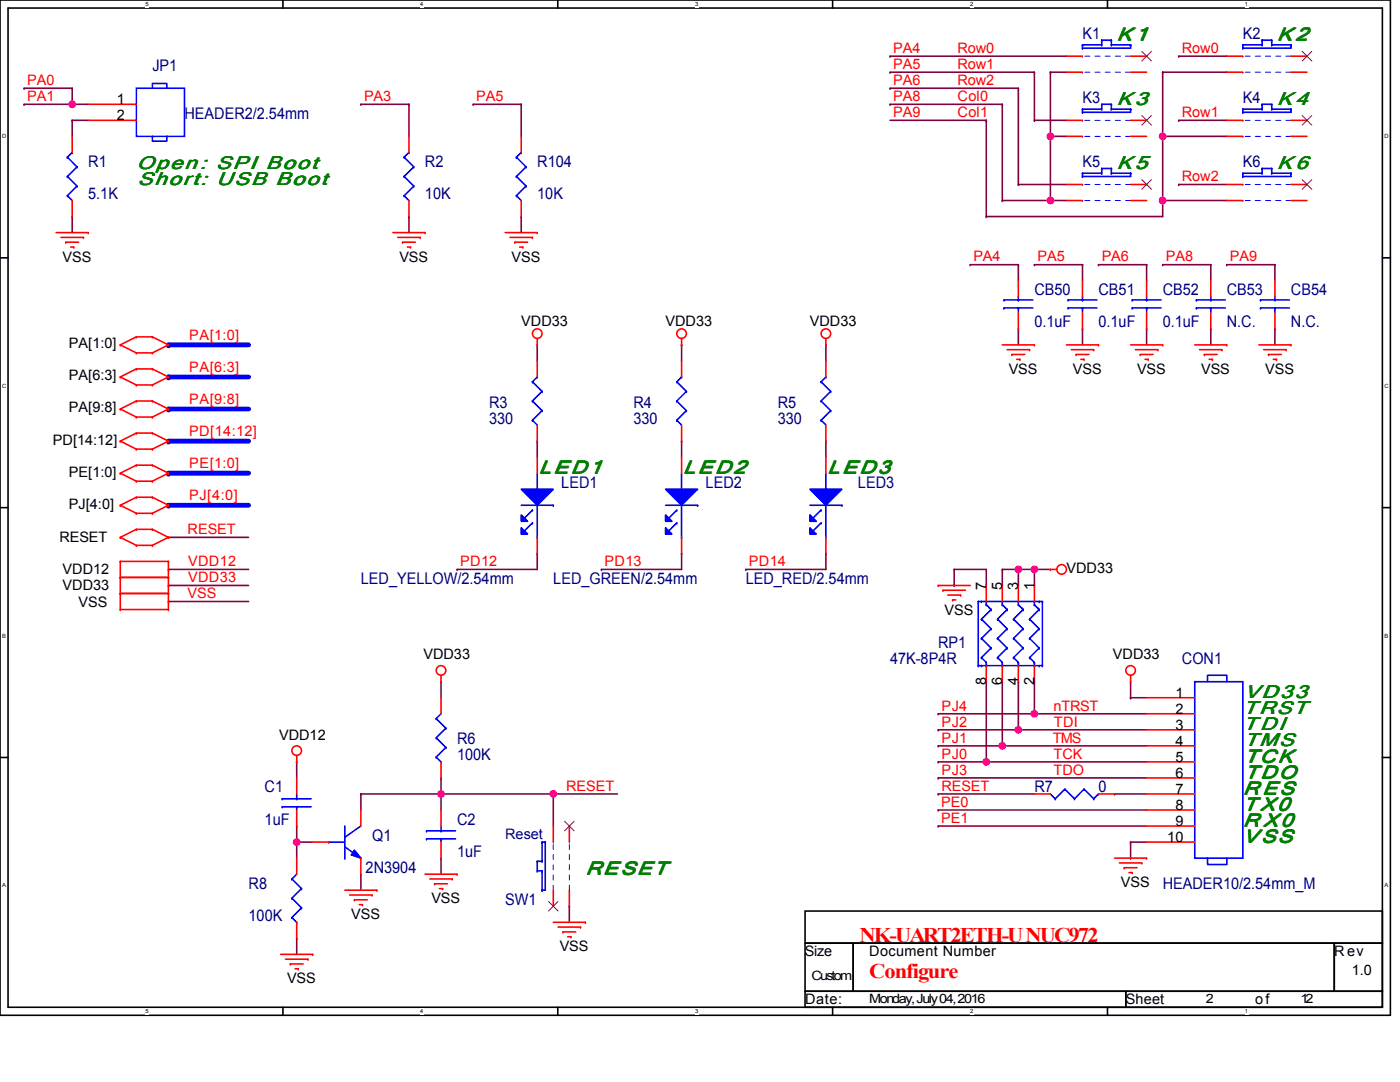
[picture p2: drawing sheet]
<svg xmlns="http://www.w3.org/2000/svg" width="279mm" height="216mm" viewBox="0 0 279 216" stroke-linecap="round" stroke-linejoin="round" font-family="sans-serif">
<defs><g id="words">
<g font-size="4.2" fill="#f00">
<text x="171.5" y="188.1">NK-UART2ETH-U NUC972</text>
<text x="173.5" y="195.1">Configure</text>
</g>
<g font-size="3.8" fill="#008000">
<text x="222.8" y="8.1">K 1</text>
<text x="254.8" y="8.1">K 2</text>
<text x="222.8" y="20.9">K 3</text>
<text x="254.8" y="20.9">K 4</text>
<text x="27.2" y="33.7">Open : SPI Boot</text>
<text x="27.3" y="33.7">Open: SPI Boot</text>
<text x="222.8" y="33.7">K 5</text>
<text x="254.8" y="33.7">K 6</text>
<text x="27.5" y="36.9">Short: USB Boot</text>
<text x="107.5" y="94.5">LED1</text>
<text x="136.3" y="94.5">LED2</text>
<text x="165.2" y="94.5">LED3</text>
<text x="248" y="142.6">TRST</text>
<text x="248.4" y="139.3">VD33</text>
<text x="248" y="145.8">T DI</text>
<text x="248.3" y="148.9">TMS</text>
<text x="248.3" y="152.1">TCK</text>
<text x="248.4" y="155.3">TDO</text>
<text x="248" y="161.7">T X0</text>
<text x="248" y="158.6">R ES</text>
<text x="248" y="165">R X0</text>
<text x="248" y="168.2">V SS</text>
<text x="116.8" y="174.6">RESET</text>
</g>
<g font-size="3.2" fill="#000080">
<text x="216" y="7.7">K1</text>
<text x="248" y="7.7">K2</text>
<text x="30.4" y="14.1">JP1</text>
<text x="36.8" y="23.7">HEADER2/2.54mm</text>
<text x="216" y="20.5">K3</text>
<text x="248" y="20.5">K4</text>
<text x="17.6" y="33.3">R1</text>
<text x="84.8" y="33.3">R2</text>
<text x="107.2" y="33.3">R104</text>
<text x="216" y="33.3">K5</text>
<text x="248" y="33.3">K6</text>
<text x="17.6" y="39.7">5.1K</text>
<text x="84.8" y="39.7">10K</text>
<text x="107.2" y="39.7">10K</text>
<text x="206.4" y="58.9">CB50</text>
<text x="219.2" y="58.9">CB51</text>
<text x="232" y="58.9">CB52</text>
<text x="244.8" y="58.9">CB53</text>
<text x="257.6" y="58.9">CB54</text>
<text x="206.4" y="65.3">0.1uF</text>
<text x="219.2" y="65.3">0.1uF</text>
<text x="232" y="65.3">0.1uF</text>
<text x="244.8" y="65.3">N.C.</text>
<text x="257.6" y="65.3">N.C.</text>
<text x="97.6" y="81.3">R3</text>
<text x="126.4" y="81.3">R4</text>
<text x="155.2" y="81.3">R5</text>
<text x="97.6" y="84.5">330</text>
<text x="126.4" y="84.5">330</text>
<text x="155.2" y="84.5">330</text>
<text x="112" y="97.3">LED1</text>
<text x="140.8" y="97.3">LED2</text>
<text x="171.2" y="97.3">LED3</text>
<text x="72" y="116.5">LED_YELLOW/2.54mm</text>
<text x="110.4" y="116.5">LED_GREEN/2.54mm</text>
<text x="148.8" y="116.5">LED_RED/2.54mm</text>
<text x="187.2" y="129.3">RP1</text>
<text x="177.6" y="132.5">47K-8P4R</text>
<text x="235.9" y="132.5">CON1</text>
<text x="91.2" y="148.5">R6</text>
<text x="91.2" y="151.7">100K</text>
<text x="52.8" y="158.1">C1</text>
<text x="206.4" y="158.1">R7</text>
<text x="219.2" y="158.1">0</text>
<text x="52.8" y="164.5">1uF</text>
<text x="74.3" y="167.7">Q1</text>
<text x="91.2" y="164.5">C2</text>
<text x="91.2" y="170.9">1uF</text>
<text x="49.6" y="177.3">R8</text>
<text x="73" y="174.1">2N3904</text>
<text x="232" y="177.3">HEADER10/2.54mm_M</text>
<text x="49.6" y="183.7">100K</text>
<text x="100.8" y="180.5">SW1</text>
</g>
<g font-size="2.9" fill="#f00">
<text x="178.3" y="10.6">PA4</text>
<text x="191.1" y="10.6">Row0</text>
<text x="235.9" y="10.6">Row0</text>
<text x="5.4" y="17">PA0</text>
<text x="178.3" y="13.8">PA5</text>
<text x="178.3" y="17">PA6</text>
<text x="191.1" y="13.8">Row1</text>
<text x="191.1" y="17">Row2</text>
<text x="5.4" y="20.2">PA1</text>
<text x="72.6" y="20.2">PA3</text>
<text x="95" y="20.2">PA5</text>
<text x="178.3" y="20.2">PA8</text>
<text x="178.3" y="23.4">PA9</text>
<text x="191.1" y="20.2">Col0</text>
<text x="191.1" y="23.4">Col1</text>
<text x="235.9" y="23.4">Row1</text>
<text x="235.9" y="36.2">Row2</text>
<text x="194.3" y="52.2">PA4</text>
<text x="207.1" y="52.2">PA5</text>
<text x="219.9" y="52.2">PA6</text>
<text x="232.7" y="52.2">PA8</text>
<text x="245.5" y="52.2">PA9</text>
<text x="37.8" y="67.9">PA[1:0]</text>
<text x="37.8" y="74.3">PA[6:3]</text>
<text x="37.8" y="80.7">PA[9:8]</text>
<text x="37.8" y="87.1">PD[14:12]</text>
<text x="37.8" y="93.5">PE[1:0]</text>
<text x="37.8" y="99.9">PJ[4:0]</text>
<text x="37.5" y="106.6">RESET</text>
<text x="37.5" y="113">VDD12</text>
<text x="91.9" y="113">PD12</text>
<text x="120.7" y="113">PD13</text>
<text x="149.5" y="113">PD14</text>
<text x="37.5" y="119.4">VSS</text>
<text x="37.5" y="116.2">VDD33</text>
<text x="187.9" y="141.8">PJ4</text>
<text x="210.3" y="141.8">nTRST</text>
<text x="187.9" y="148.2">PJ1</text>
<text x="187.9" y="145">PJ2</text>
<text x="210.1" y="148.2">TMS</text>
<text x="210.3" y="145">TDI</text>
<text x="187.9" y="154.6">PJ3</text>
<text x="187.9" y="151.4">PJ0</text>
<text x="210.3" y="151.4">TCK</text>
<text x="210.3" y="154.6">TDO</text>
<text x="113" y="157.8">RESET</text>
<text x="187.9" y="161">PE0</text>
<text x="187.9" y="157.8">RESET</text>
<text x="187.9" y="164.2">PE1</text>
</g>
<g font-size="2.9">
<text x="23.3" y="20.8">1</text>
<text x="23.3" y="24">2</text>
<text x="12.5" y="52.2">VSS</text>
<text x="79.7" y="52.2">VSS</text>
<text x="102.1" y="52.2">VSS</text>
<text x="104" y="65">VDD33</text>
<text x="132.8" y="65">VDD33</text>
<text x="161.6" y="65">VDD33</text>
<text x="13.8" y="69.5">PA[1:0]</text>
<text x="13.8" y="75.9">PA[6:3]</text>
<text x="201.3" y="74.6">VSS</text>
<text x="214.1" y="74.6">VSS</text>
<text x="226.9" y="74.6">VSS</text>
<text x="239.7" y="74.6">VSS</text>
<text x="252.5" y="74.6">VSS</text>
<text x="13.8" y="82.3">PA[9:8]</text>
<text x="10.6" y="88.7">PD[14:12]</text>
<text x="13.8" y="95.1">PE[1:0]</text>
<text x="13.8" y="101.5">PJ[4:0]</text>
<text x="11.8" y="108.2">RESET</text>
<text x="12.5" y="114.6">VDD12</text>
<text x="12.5" y="117.8">VDD33</text>
<text x="196.8" y="117.8" transform="rotate(-90 196.8 117.8)">7</text>
<text x="200" y="117.8" transform="rotate(-90 200 117.8)">5</text>
<text x="203.2" y="117.8" transform="rotate(-90 203.2 117.8)">3</text>
<text x="206.4" y="117.8" transform="rotate(-90 206.4 117.8)">1</text>
<text x="212.8" y="114.3">VDD33</text>
<text x="15.7" y="121">VSS</text>
<text x="188.5" y="122.6">VSS</text>
<text x="84.5" y="131.6">VDD33</text>
<text x="222.1" y="131.6">VDD33</text>
<text x="196.8" y="136.7" transform="rotate(-90 196.8 136.7)">8</text>
<text x="200" y="136.7" transform="rotate(-90 200 136.7)">6</text>
<text x="203.2" y="136.7" transform="rotate(-90 203.2 136.7)">4</text>
<text x="206.4" y="136.7" transform="rotate(-90 206.4 136.7)">2</text>
<text x="234.6" y="139.2">1</text>
<text x="234.6" y="142.4">2</text>
<text x="55.7" y="147.6">VDD12</text>
<text x="234.6" y="145.6">3</text>
<text x="234.6" y="148.8">4</text>
<text x="234.6" y="152">5</text>
<text x="234.6" y="155.2">6</text>
<text x="234.6" y="158.4">7</text>
<text x="234.6" y="161.6">8</text>
<text x="234.6" y="164.8">9</text>
<text x="233" y="168">10</text>
<text x="223.7" y="177">VSS</text>
<text x="70.1" y="183.4">VSS</text>
<text x="86.1" y="180.2">VSS</text>
<text x="111.7" y="189.8">VSS</text>
<text x="160.6" y="190.8">Size</text>
<text x="173.5" y="190.8">Document Number</text>
<text x="266.3" y="190.8">Rev</text>
<text x="57.3" y="196.2">VSS</text>
<text x="269.8" y="194.6">1.0</text>
<text x="160.7" y="200.4">Date:</text>
<text x="224.7" y="200.4">Sheet</text>
<text x="250.5" y="200.4">of</text>
</g>
<text font-size="2.9" fill="#000080" x="100.8" y="167.4">Reset</text>
<g font-size="2.6">
<text x="161.9" y="195.6">Custom</text>
<text x="173.5" y="200.1">Monday, July 04, 2016</text>
<text x="240.7" y="200.1">2</text>
<text x="259.6" y="200.1">12</text>
</g>
<g font-size="1.1">
<text x="29" y="1.2">5</text>
<text x="83.9" y="1.2">4</text>
<text x="138.7" y="1.2">3</text>
<text x="193.6" y="1.2">2</text>
<text x="248.5" y="1.2">1</text>
<text x=".4" y="27.6">D</text>
<text x="276.3" y="27.6">D</text>
<text x=".4" y="77.4">C</text>
<text x="276.3" y="77.4">C</text>
<text x=".4" y="127.2">B</text>
<text x="276.3" y="127.2">B</text>
<text x=".4" y="177.1">A</text>
<text x="276.3" y="177.1">A</text>
<text x="29" y="202.2">5</text>
<text x="83.9" y="202.2">4</text>
<text x="138.7" y="202.2">3</text>
<text x="193.6" y="202.2">2</text>
<text x="248.5" y="202.2">1</text>
</g>
</g></defs>
<path d="M0 0h277.5v202.6h-277.5zM1.6 1.6h274.3v199.4h-274.3z" fill="none" stroke="#000" stroke-width=".32"/>
<g fill="#fff">
<path d="M29 .2h.7v1.2h-.7z"/>
<path d="M29 201.1h.7v1.3h-.7z"/>
</g>
<path d="M56.5 0v1.6M56.5 201v1.6" fill="none" stroke="#000" stroke-width=".32"/>
<g fill="#fff">
<path d="M83.9 .2h.6v1.2h-.6z"/>
<path d="M83.9 201.1h.6v1.3h-.6z"/>
</g>
<path d="M111.3 0v1.6M111.3 201v1.6" fill="none" stroke="#000" stroke-width=".32"/>
<g fill="#fff">
<path d="M138.7 .2h.7v1.2h-.7z"/>
<path d="M138.7 201.1h.7v1.3h-.7z"/>
</g>
<path d="M166.2 0v1.6M166.2 201v1.6" fill="none" stroke="#000" stroke-width=".32"/>
<g fill="#fff">
<path d="M193.6 .2h.6v1.2h-.6z"/>
<path d="M193.6 201.1h.6v1.3h-.6z"/>
</g>
<path d="M221 0v1.6M221 201v1.6" fill="none" stroke="#000" stroke-width=".32"/>
<g fill="#fff">
<path d="M248.5 .2h.6v1.2h-.6z"/>
<path d="M248.5 201.1h.6v1.3h-.6z"/>
<path d="M.4 26.5h.8v1.3h-.8z"/>
<path d="M276.3 26.5h.8v1.3h-.8z"/>
<path d="M.4 76.4h.8v1.2h-.8z"/>
<path d="M276.3 76.4h.8v1.2h-.8z"/>
</g>
<path d="M0 51.4h1.6M275.9 51.4h1.6" fill="none" stroke="#000" stroke-width=".32"/>
<g fill="#fff">
<path d="M.4 126.2h.8v1.3h-.8z"/>
<path d="M276.3 126.2h.7v1.3h-.7z"/>
</g>
<path d="M0 101.3h1.6M275.9 101.3h1.6" fill="none" stroke="#000" stroke-width=".32"/>
<g fill="#fff">
<path d="M.4 176.1h.8v1.2h-.8z"/>
<path d="M276.3 176.1h.7v1.2h-.7z"/>
</g>
<path d="M0 151.1h1.6M275.9 151.1h1.6" fill="none" stroke="#000" stroke-width=".32"/>
<path d="M187.2 142.4h19.2" fill="none" stroke="#800040" stroke-width=".32"/>
<circle cx="187.2" cy="142.4" r=".16" fill="#800040"/>
<path d="M222.4 158.4h6.4" fill="none" stroke="#800040" stroke-width=".32"/>
<circle cx="222.4" cy="158.4" r=".16" fill="#800040"/>
<path d="M190.4 113.6v3.2" fill="none" stroke="#800040" stroke-width=".32"/>
<circle cx="190.4" cy="116.8" r=".16" fill="#800040"/>
<path d="M190.4 113.6h6.4" fill="none" stroke="#800040" stroke-width=".32"/>
<circle cx="190.4" cy="113.6" r=".16" fill="#800040"/>
<path d="M196.8 136v16" fill="none" stroke="#800040" stroke-width=".32"/>
<circle cx="196.8" cy="136" r=".16" fill="#800040"/>
<path d="M200 136v12.8" fill="none" stroke="#800040" stroke-width=".32"/>
<circle cx="200" cy="136" r=".16" fill="#800040"/>
<path d="M187.2 148.8h12.8" fill="none" stroke="#800040" stroke-width=".32"/>
<circle cx="187.2" cy="148.8" r=".16" fill="#800040"/>
<path d="M203.2 136v9.6" fill="none" stroke="#800040" stroke-width=".32"/>
<circle cx="203.2" cy="136" r=".16" fill="#800040"/>
<path d="M206.4 136v6.4" fill="none" stroke="#800040" stroke-width=".32"/>
<circle cx="206.4" cy="136" r=".16" fill="#800040"/>
<path d="M225.6 136v3.2" fill="none" stroke="#800040" stroke-width=".32"/>
<circle cx="225.6" cy="139.2" r=".16" fill="#800040"/>
<path d="M203.2 145.6h25.6" fill="none" stroke="#800040" stroke-width=".32"/>
<circle cx="203.2" cy="145.6" r=".16" fill="#800040"/>
<path d="M225.6 139.2h3.2" fill="none" stroke="#800040" stroke-width=".32"/>
<circle cx="225.6" cy="139.2" r=".16" fill="#800040"/>
<path d="M200 148.8h28.8" fill="none" stroke="#800040" stroke-width=".32"/>
<circle cx="200" cy="148.8" r=".16" fill="#800040"/>
<path d="M196.8 152h32" fill="none" stroke="#800040" stroke-width=".32"/>
<circle cx="196.8" cy="152" r=".16" fill="#800040"/>
<path d="M206.4 142.4h22.4" fill="none" stroke="#800040" stroke-width=".32"/>
<circle cx="206.4" cy="142.4" r=".16" fill="#800040"/>
<path d="M206.4 113.6v3.2" fill="none" stroke="#800040" stroke-width=".32"/>
<circle cx="206.4" cy="116.8" r=".16" fill="#800040"/>
<path d="M200 113.6v3.2" fill="none" stroke="#800040" stroke-width=".32"/>
<circle cx="200" cy="116.8" r=".16" fill="#800040"/>
<path d="M203.2 113.6v3.2" fill="none" stroke="#800040" stroke-width=".32"/>
<circle cx="203.2" cy="116.8" r=".16" fill="#800040"/>
<path d="M200 113.6h3.2" fill="none" stroke="#800040" stroke-width=".32"/>
<circle cx="200" cy="113.6" r=".16" fill="#800040"/>
<path d="M196.8 113.6v3.2" fill="none" stroke="#800040" stroke-width=".32"/>
<circle cx="196.8" cy="116.8" r=".16" fill="#800040"/>
<path d="M203.2 113.6h3.2" fill="none" stroke="#800040" stroke-width=".32"/>
<circle cx="203.2" cy="113.6" r=".16" fill="#800040"/>
<path d="M187.2 145.6h16" fill="none" stroke="#800040" stroke-width=".32"/>
<circle cx="187.2" cy="145.6" r=".16" fill="#800040"/>
<path d="M206.4 113.6h3.2" fill="none" stroke="#800040" stroke-width=".32"/>
<circle cx="206.4" cy="113.6" r=".16" fill="#800040"/>
<path d="M187.2 155.2h41.6" fill="none" stroke="#800040" stroke-width=".32"/>
<circle cx="187.2" cy="155.2" r=".16" fill="#800040"/>
<path d="M187.2 152h9.6" fill="none" stroke="#800040" stroke-width=".32"/>
<circle cx="187.2" cy="152" r=".16" fill="#800040"/>
<path d="M110.4 158.4h12.8" fill="none" stroke="#800040" stroke-width=".32"/>
<circle cx="110.4" cy="158.4" r=".16" fill="#800040"/>
<path d="M88 136v3.2" fill="none" stroke="#800040" stroke-width=".32"/>
<circle cx="88" cy="136" r=".16" fill="#800040"/>
<path d="M88 155.2v3.2" fill="none" stroke="#800040" stroke-width=".32"/>
<circle cx="88" cy="155.2" r=".16" fill="#800040"/>
<path d="M187.2 158.4h19.2" fill="none" stroke="#800040" stroke-width=".32"/>
<circle cx="187.2" cy="158.4" r=".16" fill="#800040"/>
<path d="M59.2 164.8v3.2" fill="none" stroke="#800040" stroke-width=".32"/>
<circle cx="59.2" cy="164.8" r=".16" fill="#800040"/>
<path d="M59.2 187.2v3.2" fill="none" stroke="#800040" stroke-width=".32"/>
<circle cx="59.2" cy="187.2" r=".16" fill="#800040"/>
<path d="M59.2 152v3.2" fill="none" stroke="#800040" stroke-width=".32"/>
<circle cx="59.2" cy="152" r=".16" fill="#800040"/>
<path d="M72 174.4v3.2" fill="none" stroke="#800040" stroke-width=".32"/>
<circle cx="72" cy="174.4" r=".16" fill="#800040"/>
<path d="M59.2 168h3.2" fill="none" stroke="#800040" stroke-width=".32"/>
<circle cx="59.2" cy="168" r=".16" fill="#800040"/>
<path d="M59.2 168v3.2" fill="none" stroke="#800040" stroke-width=".32"/>
<circle cx="59.2" cy="168" r=".16" fill="#800040"/>
<path d="M88 171.2v3.2" fill="none" stroke="#800040" stroke-width=".32"/>
<circle cx="88" cy="171.2" r=".16" fill="#800040"/>
<path d="M88 158.4v3.2" fill="none" stroke="#800040" stroke-width=".32"/>
<circle cx="88" cy="158.4" r=".16" fill="#800040"/>
<path d="M72 158.4v3.2" fill="none" stroke="#800040" stroke-width=".32"/>
<circle cx="72" cy="158.4" r=".16" fill="#800040"/>
<path d="M72 158.4h16" fill="none" stroke="#800040" stroke-width=".32"/>
<circle cx="72" cy="158.4" r=".16" fill="#800040"/>
<path d="M110.4 158.4v6.4" fill="none" stroke="#800040" stroke-width=".32"/>
<circle cx="110.4" cy="158.4" r=".16" fill="#800040"/>
<path d="M88 158.4h22.4" fill="none" stroke="#800040" stroke-width=".32"/>
<circle cx="88" cy="158.4" r=".16" fill="#800040"/>
<path d="M113.6 180.8v3.2" fill="none" stroke="#800040" stroke-width=".32"/>
<circle cx="113.6" cy="180.8" r=".16" fill="#800040"/>
<path d="M33.6 68.8h16" fill="none" stroke="#00f" stroke-width=".96"/>
<circle cx="33.6" cy="68.8" r=".48" fill="#00f"/>
<path d="M33.6 107.2h16" fill="none" stroke="#800040" stroke-width=".32"/>
<circle cx="33.6" cy="107.2" r=".16" fill="#800040"/>
<path d="M33.6 113.6h16" fill="none" stroke="#800040" stroke-width=".32"/>
<circle cx="33.6" cy="113.6" r=".16" fill="#800040"/>
<path d="M33.6 116.8h16" fill="none" stroke="#800040" stroke-width=".32"/>
<circle cx="33.6" cy="116.8" r=".16" fill="#800040"/>
<path d="M33.6 100.8h16" fill="none" stroke="#00f" stroke-width=".96"/>
<circle cx="33.6" cy="100.8" r=".48" fill="#00f"/>
<path d="M33.6 120h16" fill="none" stroke="#800040" stroke-width=".32"/>
<circle cx="33.6" cy="120" r=".16" fill="#800040"/>
<path d="M4.8 20.8h9.6" fill="none" stroke="#800040" stroke-width=".32"/>
<circle cx="4.8" cy="20.8" r=".16" fill="#800040"/>
<path d="M4.8 17.6h9.6" fill="none" stroke="#800040" stroke-width=".32"/>
<circle cx="4.8" cy="17.6" r=".16" fill="#800040"/>
<path d="M232 40h12.8" fill="none" stroke="#800040" stroke-width=".32"/>
<circle cx="232" cy="40" r=".16" fill="#800040"/>
<path d="M232 40v3.2" fill="none" stroke="#800040" stroke-width=".32"/>
<circle cx="232" cy="40" r=".16" fill="#800040"/>
<path d="M196.8 43.2h35.2" fill="none" stroke="#800040" stroke-width=".32"/>
<circle cx="196.8" cy="43.2" r=".16" fill="#800040"/>
<path d="M232 27.2h12.8" fill="none" stroke="#800040" stroke-width=".32"/>
<circle cx="232" cy="27.2" r=".16" fill="#800040"/>
<path d="M232 14.4v12.8" fill="none" stroke="#800040" stroke-width=".32"/>
<circle cx="232" cy="14.4" r=".16" fill="#800040"/>
<path d="M232 14.4h12.8" fill="none" stroke="#800040" stroke-width=".32"/>
<circle cx="232" cy="14.4" r=".16" fill="#800040"/>
<path d="M232 27.2v12.8" fill="none" stroke="#800040" stroke-width=".32"/>
<circle cx="232" cy="27.2" r=".16" fill="#800040"/>
<path d="M235.2 11.2h9.6" fill="none" stroke="#800040" stroke-width=".32"/>
<circle cx="235.2" cy="11.2" r=".16" fill="#800040"/>
<path d="M235.2 24h9.6" fill="none" stroke="#800040" stroke-width=".32"/>
<circle cx="235.2" cy="24" r=".16" fill="#800040"/>
<path d="M235.2 36.8h9.6" fill="none" stroke="#800040" stroke-width=".32"/>
<circle cx="235.2" cy="36.8" r=".16" fill="#800040"/>
<path d="M200 40h9.6" fill="none" stroke="#800040" stroke-width=".32"/>
<circle cx="200" cy="40" r=".16" fill="#800040"/>
<path d="M177.6 11.2h35.2" fill="none" stroke="#800040" stroke-width=".32"/>
<circle cx="177.6" cy="11.2" r=".16" fill="#800040"/>
<path d="M177.6 20.8h22.4" fill="none" stroke="#800040" stroke-width=".32"/>
<circle cx="177.6" cy="20.8" r=".16" fill="#800040"/>
<path d="M203.2 17.6v19.2" fill="none" stroke="#800040" stroke-width=".32"/>
<circle cx="203.2" cy="17.6" r=".16" fill="#800040"/>
<path d="M177.6 24h19.2" fill="none" stroke="#800040" stroke-width=".32"/>
<circle cx="196.8" cy="24" r=".16" fill="#800040"/>
<path d="M203.2 36.8h9.6" fill="none" stroke="#800040" stroke-width=".32"/>
<circle cx="203.2" cy="36.8" r=".16" fill="#800040"/>
<path d="M206.4 24h6.4" fill="none" stroke="#800040" stroke-width=".32"/>
<circle cx="206.4" cy="24" r=".16" fill="#800040"/>
<path d="M200 20.8v19.2" fill="none" stroke="#800040" stroke-width=".32"/>
<circle cx="200" cy="20.8" r=".16" fill="#800040"/>
<path d="M196.8 24v19.2" fill="none" stroke="#800040" stroke-width=".32"/>
<circle cx="196.8" cy="24" r=".16" fill="#800040"/>
<path d="M209.6 14.4h3.2" fill="none" stroke="#800040" stroke-width=".32"/>
<circle cx="209.6" cy="14.4" r=".16" fill="#800040"/>
<path d="M209.6 14.4v12.8" fill="none" stroke="#800040" stroke-width=".32"/>
<circle cx="209.6" cy="14.4" r=".16" fill="#800040"/>
<path d="M209.6 27.2h3.2" fill="none" stroke="#800040" stroke-width=".32"/>
<circle cx="209.6" cy="27.2" r=".16" fill="#800040"/>
<path d="M209.6 27.2v12.8" fill="none" stroke="#800040" stroke-width=".32"/>
<circle cx="209.6" cy="27.2" r=".16" fill="#800040"/>
<path d="M209.6 40h3.2" fill="none" stroke="#800040" stroke-width=".32"/>
<circle cx="209.6" cy="40" r=".16" fill="#800040"/>
<path d="M177.6 14.4h28.8" fill="none" stroke="#800040" stroke-width=".32"/>
<circle cx="177.6" cy="14.4" r=".16" fill="#800040"/>
<path d="M177.6 17.6h25.6" fill="none" stroke="#800040" stroke-width=".32"/>
<circle cx="177.6" cy="17.6" r=".16" fill="#800040"/>
<path d="M206.4 14.4v9.6" fill="none" stroke="#800040" stroke-width=".32"/>
<circle cx="206.4" cy="14.4" r=".16" fill="#800040"/>
<path d="M136 88v3.2" fill="none" stroke="#800040" stroke-width=".32"/>
<circle cx="136" cy="88" r=".16" fill="#800040"/>
<path d="M136 68.8v3.2" fill="none" stroke="#800040" stroke-width=".32"/>
<circle cx="136" cy="68.8" r=".16" fill="#800040"/>
<path d="M120 113.6h16" fill="none" stroke="#800040" stroke-width=".32"/>
<circle cx="120" cy="113.6" r=".16" fill="#800040"/>
<path d="M164.8 68.8v3.2" fill="none" stroke="#800040" stroke-width=".32"/>
<circle cx="164.8" cy="68.8" r=".16" fill="#800040"/>
<path d="M164.8 88v3.2" fill="none" stroke="#800040" stroke-width=".32"/>
<circle cx="164.8" cy="88" r=".16" fill="#800040"/>
<path d="M148.8 113.6h16" fill="none" stroke="#800040" stroke-width=".32"/>
<circle cx="148.8" cy="113.6" r=".16" fill="#800040"/>
<path d="M107.2 88v3.2" fill="none" stroke="#800040" stroke-width=".32"/>
<circle cx="107.2" cy="88" r=".16" fill="#800040"/>
<path d="M107.2 68.8v3.2" fill="none" stroke="#800040" stroke-width=".32"/>
<circle cx="107.2" cy="68.8" r=".16" fill="#800040"/>
<path d="M91.2 113.6h16" fill="none" stroke="#800040" stroke-width=".32"/>
<circle cx="91.2" cy="113.6" r=".16" fill="#800040"/>
<path d="M33.6 81.6h16" fill="none" stroke="#00f" stroke-width=".96"/>
<circle cx="33.6" cy="81.6" r=".48" fill="#00f"/>
<path d="M33.6 88h16" fill="none" stroke="#00f" stroke-width=".96"/>
<circle cx="33.6" cy="88" r=".48" fill="#00f"/>
<path d="M107.2 110.4v3.2" fill="none" stroke="#800040" stroke-width=".32"/>
<circle cx="107.2" cy="110.4" r=".16" fill="#800040"/>
<path d="M164.8 110.4v3.2" fill="none" stroke="#800040" stroke-width=".32"/>
<circle cx="164.8" cy="110.4" r=".16" fill="#800040"/>
<path d="M136 110.4v3.2" fill="none" stroke="#800040" stroke-width=".32"/>
<circle cx="136" cy="110.4" r=".16" fill="#800040"/>
<path d="M14.4 17.6v3.2" fill="none" stroke="#800040" stroke-width=".32"/>
<circle cx="14.4" cy="17.6" r=".16" fill="#800040"/>
<path d="M14.4 24v3.2" fill="none" stroke="#800040" stroke-width=".32"/>
<circle cx="14.4" cy="24" r=".16" fill="#800040"/>
<path d="M14.4 24h3.2" fill="none" stroke="#800040" stroke-width=".32"/>
<circle cx="14.4" cy="24" r=".16" fill="#800040"/>
<path d="M14.4 20.8h3.2" fill="none" stroke="#800040" stroke-width=".32"/>
<circle cx="14.4" cy="20.8" r=".16" fill="#800040"/>
<path d="M14.4 43.2v3.2" fill="none" stroke="#800040" stroke-width=".32"/>
<circle cx="14.4" cy="43.2" r=".16" fill="#800040"/>
<path d="M81.6 20.8v6.4" fill="none" stroke="#800040" stroke-width=".32"/>
<circle cx="81.6" cy="20.8" r=".16" fill="#800040"/>
<path d="M72 20.8h9.6" fill="none" stroke="#800040" stroke-width=".32"/>
<circle cx="72" cy="20.8" r=".16" fill="#800040"/>
<path d="M81.6 43.2v3.2" fill="none" stroke="#800040" stroke-width=".32"/>
<circle cx="81.6" cy="43.2" r=".16" fill="#800040"/>
<path d="M33.6 75.2h16" fill="none" stroke="#00f" stroke-width=".96"/>
<circle cx="33.6" cy="75.2" r=".48" fill="#00f"/>
<path d="M254.4 65.6v3.2" fill="none" stroke="#800040" stroke-width=".32"/>
<circle cx="254.4" cy="65.6" r=".16" fill="#800040"/>
<path d="M241.6 65.6v3.2" fill="none" stroke="#800040" stroke-width=".32"/>
<circle cx="241.6" cy="65.6" r=".16" fill="#800040"/>
<path d="M228.8 65.6v3.2" fill="none" stroke="#800040" stroke-width=".32"/>
<circle cx="228.8" cy="65.6" r=".16" fill="#800040"/>
<path d="M216 65.6v3.2" fill="none" stroke="#800040" stroke-width=".32"/>
<circle cx="216" cy="65.6" r=".16" fill="#800040"/>
<path d="M203.2 65.6v3.2" fill="none" stroke="#800040" stroke-width=".32"/>
<circle cx="203.2" cy="65.6" r=".16" fill="#800040"/>
<path d="M203.2 52.8v3.2" fill="none" stroke="#800040" stroke-width=".32"/>
<circle cx="203.2" cy="52.8" r=".16" fill="#800040"/>
<path d="M193.6 52.8h9.6" fill="none" stroke="#800040" stroke-width=".32"/>
<circle cx="193.6" cy="52.8" r=".16" fill="#800040"/>
<path d="M206.4 52.8h9.6" fill="none" stroke="#800040" stroke-width=".32"/>
<circle cx="206.4" cy="52.8" r=".16" fill="#800040"/>
<path d="M219.2 52.8h9.6" fill="none" stroke="#800040" stroke-width=".32"/>
<circle cx="219.2" cy="52.8" r=".16" fill="#800040"/>
<path d="M232 52.8h9.6" fill="none" stroke="#800040" stroke-width=".32"/>
<circle cx="232" cy="52.8" r=".16" fill="#800040"/>
<path d="M244.8 52.8h9.6" fill="none" stroke="#800040" stroke-width=".32"/>
<circle cx="244.8" cy="52.8" r=".16" fill="#800040"/>
<path d="M216 52.8v3.2" fill="none" stroke="#800040" stroke-width=".32"/>
<circle cx="216" cy="52.8" r=".16" fill="#800040"/>
<path d="M228.8 52.8v3.2" fill="none" stroke="#800040" stroke-width=".32"/>
<circle cx="228.8" cy="52.8" r=".16" fill="#800040"/>
<path d="M241.6 52.8v3.2" fill="none" stroke="#800040" stroke-width=".32"/>
<circle cx="241.6" cy="52.8" r=".16" fill="#800040"/>
<path d="M254.4 52.8v3.2" fill="none" stroke="#800040" stroke-width=".32"/>
<circle cx="254.4" cy="52.8" r=".16" fill="#800040"/>
<path d="M104 43.2v3.2" fill="none" stroke="#800040" stroke-width=".32"/>
<circle cx="104" cy="43.2" r=".16" fill="#800040"/>
<path d="M94.4 20.8h9.6" fill="none" stroke="#800040" stroke-width=".32"/>
<circle cx="94.4" cy="20.8" r=".16" fill="#800040"/>
<path d="M104 20.8v6.4" fill="none" stroke="#800040" stroke-width=".32"/>
<circle cx="104" cy="20.8" r=".16" fill="#800040"/>
<path d="M225.6 168h3.2" fill="none" stroke="#800040" stroke-width=".32"/>
<circle cx="225.6" cy="168" r=".16" fill="#800040"/>
<path d="M225.6 168v3.2" fill="none" stroke="#800040" stroke-width=".32"/>
<circle cx="225.6" cy="171.2" r=".16" fill="#800040"/>
<path d="M187.2 161.6h41.6" fill="none" stroke="#800040" stroke-width=".32"/>
<circle cx="187.2" cy="161.6" r=".16" fill="#800040"/>
<path d="M187.2 164.8h41.6" fill="none" stroke="#800040" stroke-width=".32"/>
<circle cx="187.2" cy="164.8" r=".16" fill="#800040"/>
<path d="M33.6 94.4h16" fill="none" stroke="#00f" stroke-width=".96"/>
<circle cx="33.6" cy="94.4" r=".48" fill="#00f"/>
<path d="M27.2 67.2l-3.2 1.6" fill="none" stroke="#f00" stroke-width=".32"/>
<circle cx="27.2" cy="67.2" r=".16" fill="#f00"/>
<path d="M27.2 67.2h3.2" fill="none" stroke="#f00" stroke-width=".32"/>
<circle cx="30.4" cy="67.2" r=".16" fill="#f00"/>
<path d="M30.4 67.2l3.2 1.6" fill="none" stroke="#f00" stroke-width=".32"/>
<circle cx="33.6" cy="68.8" r=".16" fill="#f00"/>
<path d="M33.6 68.8l-3.2 1.6" fill="none" stroke="#f00" stroke-width=".32"/>
<circle cx="30.4" cy="70.4" r=".16" fill="#f00"/>
<path d="M27.2 70.4h3.2" fill="none" stroke="#f00" stroke-width=".32"/>
<circle cx="27.2" cy="70.4" r=".16" fill="#f00"/>
<path d="M24 68.8l3.2 1.6" fill="none" stroke="#f00" stroke-width=".32"/>
<circle cx="24" cy="68.8" r=".16" fill="#f00"/>
<path d="M27.2 105.6l-3.2 1.6" fill="none" stroke="#f00" stroke-width=".32"/>
<circle cx="27.2" cy="105.6" r=".16" fill="#f00"/>
<path d="M27.2 105.6h3.2" fill="none" stroke="#f00" stroke-width=".32"/>
<circle cx="30.4" cy="105.6" r=".16" fill="#f00"/>
<path d="M30.4 105.6l3.2 1.6" fill="none" stroke="#f00" stroke-width=".32"/>
<circle cx="33.6" cy="107.2" r=".16" fill="#f00"/>
<path d="M33.6 107.2l-3.2 1.6" fill="none" stroke="#f00" stroke-width=".32"/>
<circle cx="30.4" cy="108.8" r=".16" fill="#f00"/>
<path d="M27.2 108.8h3.2" fill="none" stroke="#f00" stroke-width=".32"/>
<circle cx="27.2" cy="108.8" r=".16" fill="#f00"/>
<path d="M24 107.2l3.2 1.6" fill="none" stroke="#f00" stroke-width=".32"/>
<circle cx="24" cy="107.2" r=".16" fill="#f00"/>
<path d="M24 112h9.6" fill="none" stroke="#f00" stroke-width=".32"/>
<circle cx="33.6" cy="112" r=".16" fill="#f00"/>
<path d="M33.6 112v3.2" fill="none" stroke="#f00" stroke-width=".32"/>
<circle cx="33.6" cy="115.2" r=".16" fill="#f00"/>
<path d="M24 115.2h9.6" fill="none" stroke="#f00" stroke-width=".32"/>
<circle cx="24" cy="115.2" r=".16" fill="#f00"/>
<path d="M24 112v3.2" fill="none" stroke="#f00" stroke-width=".32"/>
<circle cx="24" cy="112" r=".16" fill="#f00"/>
<path d="M24 115.2h9.6" fill="none" stroke="#f00" stroke-width=".32"/>
<circle cx="33.6" cy="115.2" r=".16" fill="#f00"/>
<path d="M33.6 115.2v3.2" fill="none" stroke="#f00" stroke-width=".32"/>
<circle cx="33.6" cy="118.4" r=".16" fill="#f00"/>
<path d="M24 118.4h9.6" fill="none" stroke="#f00" stroke-width=".32"/>
<circle cx="24" cy="118.4" r=".16" fill="#f00"/>
<path d="M24 115.2v3.2" fill="none" stroke="#f00" stroke-width=".32"/>
<circle cx="24" cy="115.2" r=".16" fill="#f00"/>
<path d="M27.2 99.2l-3.2 1.6" fill="none" stroke="#f00" stroke-width=".32"/>
<circle cx="27.2" cy="99.2" r=".16" fill="#f00"/>
<path d="M27.2 99.2h3.2" fill="none" stroke="#f00" stroke-width=".32"/>
<circle cx="30.4" cy="99.2" r=".16" fill="#f00"/>
<path d="M30.4 99.2l3.2 1.6" fill="none" stroke="#f00" stroke-width=".32"/>
<circle cx="33.6" cy="100.8" r=".16" fill="#f00"/>
<path d="M33.6 100.8l-3.2 1.6" fill="none" stroke="#f00" stroke-width=".32"/>
<circle cx="30.4" cy="102.4" r=".16" fill="#f00"/>
<path d="M27.2 102.4h3.2" fill="none" stroke="#f00" stroke-width=".32"/>
<circle cx="27.2" cy="102.4" r=".16" fill="#f00"/>
<path d="M24 100.8l3.2 1.6" fill="none" stroke="#f00" stroke-width=".32"/>
<circle cx="24" cy="100.8" r=".16" fill="#f00"/>
<path d="M24 118.4h9.6" fill="none" stroke="#f00" stroke-width=".32"/>
<circle cx="33.6" cy="118.4" r=".16" fill="#f00"/>
<path d="M33.6 118.4v3.2" fill="none" stroke="#f00" stroke-width=".32"/>
<circle cx="33.6" cy="121.6" r=".16" fill="#f00"/>
<path d="M24 121.6h9.6" fill="none" stroke="#f00" stroke-width=".32"/>
<circle cx="24" cy="121.6" r=".16" fill="#f00"/>
<path d="M24 118.4v3.2" fill="none" stroke="#f00" stroke-width=".32"/>
<circle cx="24" cy="118.4" r=".16" fill="#f00"/>
<path d="M27.2 80l-3.2 1.6" fill="none" stroke="#f00" stroke-width=".32"/>
<circle cx="27.2" cy="80" r=".16" fill="#f00"/>
<path d="M27.2 80h3.2" fill="none" stroke="#f00" stroke-width=".32"/>
<circle cx="30.4" cy="80" r=".16" fill="#f00"/>
<path d="M30.4 80l3.2 1.6" fill="none" stroke="#f00" stroke-width=".32"/>
<circle cx="33.6" cy="81.6" r=".16" fill="#f00"/>
<path d="M33.6 81.6l-3.2 1.6" fill="none" stroke="#f00" stroke-width=".32"/>
<circle cx="30.4" cy="83.2" r=".16" fill="#f00"/>
<path d="M27.2 83.2h3.2" fill="none" stroke="#f00" stroke-width=".32"/>
<circle cx="27.2" cy="83.2" r=".16" fill="#f00"/>
<path d="M24 81.6l3.2 1.6" fill="none" stroke="#f00" stroke-width=".32"/>
<circle cx="24" cy="81.6" r=".16" fill="#f00"/>
<path d="M27.2 86.4l-3.2 1.6" fill="none" stroke="#f00" stroke-width=".32"/>
<circle cx="27.2" cy="86.4" r=".16" fill="#f00"/>
<path d="M27.2 86.4h3.2" fill="none" stroke="#f00" stroke-width=".32"/>
<circle cx="30.4" cy="86.4" r=".16" fill="#f00"/>
<path d="M30.4 86.4l3.2 1.6" fill="none" stroke="#f00" stroke-width=".32"/>
<circle cx="33.6" cy="88" r=".16" fill="#f00"/>
<path d="M33.6 88l-3.2 1.6" fill="none" stroke="#f00" stroke-width=".32"/>
<circle cx="30.4" cy="89.6" r=".16" fill="#f00"/>
<path d="M27.2 89.6h3.2" fill="none" stroke="#f00" stroke-width=".32"/>
<circle cx="27.2" cy="89.6" r=".16" fill="#f00"/>
<path d="M24 88l3.2 1.6" fill="none" stroke="#f00" stroke-width=".32"/>
<circle cx="24" cy="88" r=".16" fill="#f00"/>
<path d="M27.2 73.6l-3.2 1.6" fill="none" stroke="#f00" stroke-width=".32"/>
<circle cx="27.2" cy="73.6" r=".16" fill="#f00"/>
<path d="M27.2 73.6h3.2" fill="none" stroke="#f00" stroke-width=".32"/>
<circle cx="30.4" cy="73.6" r=".16" fill="#f00"/>
<path d="M30.4 73.6l3.2 1.6" fill="none" stroke="#f00" stroke-width=".32"/>
<circle cx="33.6" cy="75.2" r=".16" fill="#f00"/>
<path d="M33.6 75.2l-3.2 1.6" fill="none" stroke="#f00" stroke-width=".32"/>
<circle cx="30.4" cy="76.8" r=".16" fill="#f00"/>
<path d="M27.2 76.8h3.2" fill="none" stroke="#f00" stroke-width=".32"/>
<circle cx="27.2" cy="76.8" r=".16" fill="#f00"/>
<path d="M24 75.2l3.2 1.6" fill="none" stroke="#f00" stroke-width=".32"/>
<circle cx="24" cy="75.2" r=".16" fill="#f00"/>
<path d="M27.2 92.8l-3.2 1.6" fill="none" stroke="#f00" stroke-width=".32"/>
<circle cx="27.2" cy="92.8" r=".16" fill="#f00"/>
<path d="M27.2 92.8h3.2" fill="none" stroke="#f00" stroke-width=".32"/>
<circle cx="30.4" cy="92.8" r=".16" fill="#f00"/>
<path d="M30.4 92.8l3.2 1.6" fill="none" stroke="#f00" stroke-width=".32"/>
<circle cx="33.6" cy="94.4" r=".16" fill="#f00"/>
<path d="M33.6 94.4l-3.2 1.6" fill="none" stroke="#f00" stroke-width=".32"/>
<circle cx="30.4" cy="96" r=".16" fill="#f00"/>
<path d="M27.2 96h3.2" fill="none" stroke="#f00" stroke-width=".32"/>
<circle cx="27.2" cy="96" r=".16" fill="#f00"/>
<path d="M24 94.4l3.2 1.6" fill="none" stroke="#f00" stroke-width=".32"/>
<circle cx="24" cy="94.4" r=".16" fill="#f00"/>
<path d="M88 134.7v1.3" fill="none" stroke="#f00" stroke-width=".32"/>
<circle cx="88" cy="136" r=".16" fill="#f00"/>
<g fill="none" stroke="#f00" stroke-width=".32">
<path d="M187.2 116.8h6.4"/>
<circle cx="88" cy="133.8" r=".96"/>
</g>
<circle cx="187.2" cy="116.8" r=".16" fill="#f00"/>
<path d="M188.2 117.8h4.5" fill="none" stroke="#f00" stroke-width=".32"/>
<circle cx="188.2" cy="117.8" r=".16" fill="#f00"/>
<path d="M189.1 118.7h2.6" fill="none" stroke="#f00" stroke-width=".32"/>
<circle cx="191.7" cy="118.7" r=".16" fill="#f00"/>
<path d="M190.1 119.7h.6" fill="none" stroke="#f00" stroke-width=".32"/>
<circle cx="190.1" cy="119.7" r=".16" fill="#f00"/>
<path d="M209.6 113.6h1.3" fill="none" stroke="#f00" stroke-width=".32"/>
<circle cx="209.6" cy="113.6" r=".16" fill="#f00"/>
<g fill="none" stroke="#f00" stroke-width=".32">
<path d="M225.6 134.7v1.3"/>
<circle cx="211.9" cy="113.6" r=".96"/>
</g>
<circle cx="225.6" cy="136" r=".16" fill="#f00"/>
<g fill="none" stroke="#f00" stroke-width=".32">
<path d="M56 190.4h6.4"/>
<circle cx="225.6" cy="133.8" r=".96"/>
</g>
<circle cx="62.4" cy="190.4" r=".16" fill="#f00"/>
<path d="M57 191.4h4.5" fill="none" stroke="#f00" stroke-width=".32"/>
<circle cx="61.5" cy="191.4" r=".16" fill="#f00"/>
<path d="M57.9 192.3h2.6" fill="none" stroke="#f00" stroke-width=".32"/>
<circle cx="57.9" cy="192.3" r=".16" fill="#f00"/>
<path d="M58.9 193.3h.6" fill="none" stroke="#f00" stroke-width=".32"/>
<circle cx="59.5" cy="193.3" r=".16" fill="#f00"/>
<path d="M59.2 150.7v1.3" fill="none" stroke="#f00" stroke-width=".32"/>
<circle cx="59.2" cy="152" r=".16" fill="#f00"/>
<g fill="none" stroke="#f00" stroke-width=".32">
<path d="M68.8 177.6h6.4"/>
<circle cx="59.2" cy="149.8" r=".96"/>
</g>
<circle cx="75.2" cy="177.6" r=".16" fill="#f00"/>
<path d="M69.8 178.6h4.5" fill="none" stroke="#f00" stroke-width=".32"/>
<circle cx="74.3" cy="178.6" r=".16" fill="#f00"/>
<path d="M70.7 179.5h2.6" fill="none" stroke="#f00" stroke-width=".32"/>
<circle cx="70.7" cy="179.5" r=".16" fill="#f00"/>
<path d="M71.7 180.5h.6" fill="none" stroke="#f00" stroke-width=".32"/>
<circle cx="72.3" cy="180.5" r=".16" fill="#f00"/>
<path d="M84.8 174.4h6.4" fill="none" stroke="#f00" stroke-width=".32"/>
<circle cx="91.2" cy="174.4" r=".16" fill="#f00"/>
<path d="M85.8 175.4h4.5" fill="none" stroke="#f00" stroke-width=".32"/>
<circle cx="90.3" cy="175.4" r=".16" fill="#f00"/>
<path d="M86.7 176.3h2.6" fill="none" stroke="#f00" stroke-width=".32"/>
<circle cx="86.7" cy="176.3" r=".16" fill="#f00"/>
<path d="M87.7 177.3h.6" fill="none" stroke="#f00" stroke-width=".32"/>
<circle cx="88.3" cy="177.3" r=".16" fill="#f00"/>
<path d="M110.4 184h6.4" fill="none" stroke="#f00" stroke-width=".32"/>
<circle cx="116.8" cy="184" r=".16" fill="#f00"/>
<path d="M111.4 185h4.5" fill="none" stroke="#f00" stroke-width=".32"/>
<circle cx="115.9" cy="185" r=".16" fill="#f00"/>
<path d="M112.3 185.9h2.6" fill="none" stroke="#f00" stroke-width=".32"/>
<circle cx="112.3" cy="185.9" r=".16" fill="#f00"/>
<path d="M113.3 186.9h.6" fill="none" stroke="#f00" stroke-width=".32"/>
<circle cx="113.9" cy="186.9" r=".16" fill="#f00"/>
<path d="M136 67.5v1.3" fill="none" stroke="#f00" stroke-width=".32"/>
<circle cx="136" cy="68.8" r=".16" fill="#f00"/>
<g fill="none" stroke="#f00" stroke-width=".32">
<path d="M164.8 67.5v1.3"/>
<circle cx="136" cy="66.6" r=".96"/>
</g>
<circle cx="164.8" cy="68.8" r=".16" fill="#f00"/>
<g fill="none" stroke="#f00" stroke-width=".32">
<path d="M107.2 67.5v1.3"/>
<circle cx="164.8" cy="66.6" r=".96"/>
</g>
<circle cx="107.2" cy="68.8" r=".16" fill="#f00"/>
<g fill="none" stroke="#f00" stroke-width=".32">
<path d="M11.2 46.4h6.4"/>
<circle cx="107.2" cy="66.6" r=".96"/>
</g>
<circle cx="17.6" cy="46.4" r=".16" fill="#f00"/>
<path d="M12.2 47.4h4.4" fill="none" stroke="#f00" stroke-width=".32"/>
<circle cx="16.6" cy="47.4" r=".16" fill="#f00"/>
<path d="M13.1 48.3h2.6" fill="none" stroke="#f00" stroke-width=".32"/>
<circle cx="13.1" cy="48.3" r=".16" fill="#f00"/>
<path d="M14.1 49.3h.6" fill="none" stroke="#f00" stroke-width=".32"/>
<circle cx="14.7" cy="49.3" r=".16" fill="#f00"/>
<path d="M78.4 46.4h6.4" fill="none" stroke="#f00" stroke-width=".32"/>
<circle cx="84.8" cy="46.4" r=".16" fill="#f00"/>
<path d="M79.4 47.4h4.5" fill="none" stroke="#f00" stroke-width=".32"/>
<circle cx="83.9" cy="47.4" r=".16" fill="#f00"/>
<path d="M80.3 48.3h2.6" fill="none" stroke="#f00" stroke-width=".32"/>
<circle cx="80.3" cy="48.3" r=".16" fill="#f00"/>
<path d="M81.3 49.3h.6" fill="none" stroke="#f00" stroke-width=".32"/>
<circle cx="81.9" cy="49.3" r=".16" fill="#f00"/>
<path d="M251.2 68.8h6.4" fill="none" stroke="#f00" stroke-width=".32"/>
<circle cx="257.6" cy="68.8" r=".16" fill="#f00"/>
<path d="M252.2 69.8h4.5" fill="none" stroke="#f00" stroke-width=".32"/>
<circle cx="256.7" cy="69.8" r=".16" fill="#f00"/>
<path d="M253.2 70.7h2.5" fill="none" stroke="#f00" stroke-width=".32"/>
<circle cx="253.2" cy="70.7" r=".16" fill="#f00"/>
<path d="M254.1 71.7h.7" fill="none" stroke="#f00" stroke-width=".32"/>
<circle cx="254.8" cy="71.7" r=".16" fill="#f00"/>
<path d="M238.4 68.8h6.4" fill="none" stroke="#f00" stroke-width=".32"/>
<circle cx="244.8" cy="68.8" r=".16" fill="#f00"/>
<path d="M239.4 69.8h4.5" fill="none" stroke="#f00" stroke-width=".32"/>
<circle cx="243.9" cy="69.8" r=".16" fill="#f00"/>
<path d="M240.4 70.7h2.5" fill="none" stroke="#f00" stroke-width=".32"/>
<circle cx="240.4" cy="70.7" r=".16" fill="#f00"/>
<path d="M241.3 71.7h.7" fill="none" stroke="#f00" stroke-width=".32"/>
<circle cx="242" cy="71.7" r=".16" fill="#f00"/>
<path d="M225.6 68.8h6.4" fill="none" stroke="#f00" stroke-width=".32"/>
<circle cx="232" cy="68.8" r=".16" fill="#f00"/>
<path d="M226.6 69.8h4.5" fill="none" stroke="#f00" stroke-width=".32"/>
<circle cx="231.1" cy="69.8" r=".16" fill="#f00"/>
<path d="M227.6 70.7h2.5" fill="none" stroke="#f00" stroke-width=".32"/>
<circle cx="227.6" cy="70.7" r=".16" fill="#f00"/>
<path d="M228.5 71.7h.7" fill="none" stroke="#f00" stroke-width=".32"/>
<circle cx="229.2" cy="71.7" r=".16" fill="#f00"/>
<path d="M212.8 68.8h6.4" fill="none" stroke="#f00" stroke-width=".32"/>
<circle cx="219.2" cy="68.8" r=".16" fill="#f00"/>
<path d="M213.8 69.8h4.5" fill="none" stroke="#f00" stroke-width=".32"/>
<circle cx="218.3" cy="69.8" r=".16" fill="#f00"/>
<path d="M214.8 70.7h2.5" fill="none" stroke="#f00" stroke-width=".32"/>
<circle cx="214.8" cy="70.7" r=".16" fill="#f00"/>
<path d="M215.7 71.7h.7" fill="none" stroke="#f00" stroke-width=".32"/>
<circle cx="216.4" cy="71.7" r=".16" fill="#f00"/>
<path d="M200 68.8h6.4" fill="none" stroke="#f00" stroke-width=".32"/>
<circle cx="206.4" cy="68.8" r=".16" fill="#f00"/>
<path d="M201 69.8h4.5" fill="none" stroke="#f00" stroke-width=".32"/>
<circle cx="205.5" cy="69.8" r=".16" fill="#f00"/>
<path d="M201.9 70.7h2.6" fill="none" stroke="#f00" stroke-width=".32"/>
<circle cx="201.9" cy="70.7" r=".16" fill="#f00"/>
<path d="M202.9 71.7h.6" fill="none" stroke="#f00" stroke-width=".32"/>
<circle cx="203.5" cy="71.7" r=".16" fill="#f00"/>
<path d="M100.8 46.4h6.4" fill="none" stroke="#f00" stroke-width=".32"/>
<circle cx="107.2" cy="46.4" r=".16" fill="#f00"/>
<path d="M101.8 47.4h4.5" fill="none" stroke="#f00" stroke-width=".32"/>
<circle cx="106.3" cy="47.4" r=".16" fill="#f00"/>
<path d="M102.7 48.3h2.6" fill="none" stroke="#f00" stroke-width=".32"/>
<circle cx="102.7" cy="48.3" r=".16" fill="#f00"/>
<path d="M103.7 49.3h.6" fill="none" stroke="#f00" stroke-width=".32"/>
<circle cx="104.3" cy="49.3" r=".16" fill="#f00"/>
<path d="M222.4 171.2h6.4" fill="none" stroke="#f00" stroke-width=".32"/>
<circle cx="228.8" cy="171.2" r=".16" fill="#f00"/>
<path d="M223.4 172.2h4.5" fill="none" stroke="#f00" stroke-width=".32"/>
<circle cx="227.9" cy="172.2" r=".16" fill="#f00"/>
<path d="M224.4 173.1h2.5" fill="none" stroke="#f00" stroke-width=".32"/>
<circle cx="224.4" cy="173.1" r=".16" fill="#f00"/>
<path d="M225.3 174.1h.7" fill="none" stroke="#f00" stroke-width=".32"/>
<circle cx="226" cy="174.1" r=".16" fill="#f00"/>
<path d="M160.7 181.8h115.2v6.4h-115.2zM160.7 188.2h9.6v9.6h-9.6zM160.7 197.8h64v3.2h-64zM170.3 188.2h96v9.6h-96zM224.7 197.8h51.2v3.2h-51.2zM266.3 188.2h9.6v9.6h-9.6z" fill="none" stroke="#000" stroke-width=".32"/>
<path d="M248 35.2h9.6" fill="none" stroke="#00f" stroke-width=".32"/>
<circle cx="248" cy="35.2" r=".16" fill="#00f"/>
<path d="M248 34.6v.6" fill="none" stroke="#00f" stroke-width=".32"/>
<circle cx="248" cy="34.6" r=".16" fill="#00f"/>
<path d="M248 34.6h3.9" fill="none" stroke="#00f" stroke-width=".32"/>
<circle cx="251.9" cy="34.6" r=".16" fill="#00f"/>
<path d="M251.9 33.6v1" fill="none" stroke="#00f" stroke-width=".32"/>
<circle cx="251.9" cy="33.6" r=".16" fill="#00f"/>
<path d="M251.9 33.6h1.9" fill="none" stroke="#00f" stroke-width=".32"/>
<circle cx="253.8" cy="33.6" r=".16" fill="#00f"/>
<path d="M253.8 33.6v1" fill="none" stroke="#00f" stroke-width=".32"/>
<circle cx="253.8" cy="34.6" r=".16" fill="#00f"/>
<path d="M253.8 34.6h3.8" fill="none" stroke="#00f" stroke-width=".32"/>
<circle cx="257.6" cy="34.6" r=".16" fill="#00f"/>
<path d="M257.6 34.6v.6" fill="none" stroke="#00f" stroke-width=".32"/>
<circle cx="257.6" cy="34.6" r=".16" fill="#00f"/>
<path d="M248 36.8h.1M257.6 36.8h-9.6M248 40h.1M257.6 40h-9.6" fill="none" stroke="#fff" stroke-width=".2" stroke-dasharray="1 1 1 1 1 1 1 1"/>
<path d="M248 36.8h.1M257.6 36.8h-9.6M248 40h.1M257.6 40h-9.6" fill="none" stroke="#00f" stroke-width=".2" stroke-dasharray="1 1 1 1 1 1 1 1"/>
<path d="M17.6 20.8h9.6M17.6 24h9.6M244.8 36.8h3.2M257.6 36.8h3.2M244.8 40h3.2M257.6 40h3.2" fill="none" stroke="#f00" stroke-width=".32"/>
<path d="M259.9 35.9l1.9 1.9M261.8 35.9l-1.9 1.9" fill="none" stroke="#804000" stroke-width=".2"/>
<path d="M27.2 17.6h9.6v9.6h-9.6zM30.4 17.6v-1h2.9v1M30.4 27.2v1h2.9v-1M216 59.2v.7" fill="none" stroke="#00f" stroke-width=".32"/>
<circle cx="216" cy="59.9" r=".16" fill="#00f"/>
<path d="M213.2 61.5h5.7" fill="none" stroke="#00f" stroke-width=".32"/>
<circle cx="213.2" cy="61.5" r=".16" fill="#00f"/>
<path d="M213.2 59.9h5.7" fill="none" stroke="#00f" stroke-width=".32"/>
<circle cx="213.2" cy="59.9" r=".16" fill="#00f"/>
<path d="M216 61.5v.9" fill="none" stroke="#00f" stroke-width=".32"/>
<circle cx="216" cy="61.5" r=".16" fill="#00f"/>
<path d="M216 56v3.2M216 62.4v3.2M228.8 139.2h9.6M228.8 142.4h9.6M228.8 145.6h9.6M228.8 148.8h9.6M228.8 152h9.6M228.8 155.2h9.6M228.8 158.4h9.6M228.8 161.6h9.6M228.8 164.8h9.6M228.8 168h9.6" fill="none" stroke="#f00" stroke-width=".32"/>
<path d="M216 35.2h9.6M238.4 136h9.6v35.2h-9.6zM241 136v-1.3h3.8v1.3M241 171.2v1.3h3.8v-1.3" fill="none" stroke="#00f" stroke-width=".32"/>
<circle cx="216" cy="35.2" r=".16" fill="#00f"/>
<path d="M216 34.6v.6" fill="none" stroke="#00f" stroke-width=".32"/>
<circle cx="216" cy="34.6" r=".16" fill="#00f"/>
<path d="M216 34.6h3.9" fill="none" stroke="#00f" stroke-width=".32"/>
<circle cx="219.9" cy="34.6" r=".16" fill="#00f"/>
<path d="M219.9 33.6v1" fill="none" stroke="#00f" stroke-width=".32"/>
<circle cx="219.9" cy="33.6" r=".16" fill="#00f"/>
<path d="M219.9 33.6h1.9" fill="none" stroke="#00f" stroke-width=".32"/>
<circle cx="221.8" cy="33.6" r=".16" fill="#00f"/>
<path d="M221.8 33.6v1" fill="none" stroke="#00f" stroke-width=".32"/>
<circle cx="221.8" cy="34.6" r=".16" fill="#00f"/>
<path d="M221.8 34.6h3.8" fill="none" stroke="#00f" stroke-width=".32"/>
<circle cx="225.6" cy="34.6" r=".16" fill="#00f"/>
<path d="M225.6 34.6v.6" fill="none" stroke="#00f" stroke-width=".32"/>
<circle cx="225.6" cy="34.6" r=".16" fill="#00f"/>
<path d="M216 36.8h.1M225.6 36.8h-9.6M216 40h.1M225.6 40h-9.6" fill="none" stroke="#fff" stroke-width=".2" stroke-dasharray="1 1 1 1 1 1 1 1"/>
<path d="M216 36.8h.1M225.6 36.8h-9.6M216 40h.1M225.6 40h-9.6" fill="none" stroke="#00f" stroke-width=".2" stroke-dasharray="1 1 1 1 1 1 1 1"/>
<path d="M212.8 36.8h3.2M225.6 36.8h3.2M212.8 40h3.2M225.6 40h3.2" fill="none" stroke="#f00" stroke-width=".32"/>
<path d="M227.9 35.9l1.9 1.9M229.8 35.9l-1.9 1.9" fill="none" stroke="#804000" stroke-width=".2"/>
<path d="M80.7 39.1l.9 .9" fill="none" stroke="#00f" stroke-width=".32"/>
<circle cx="80.7" cy="39.1" r=".16" fill="#00f"/>
<path d="M82.6 37.1l-1.9 2" fill="none" stroke="#00f" stroke-width=".32"/>
<circle cx="82.6" cy="37.1" r=".16" fill="#00f"/>
<path d="M80.7 35.2l1.9 1.9" fill="none" stroke="#00f" stroke-width=".32"/>
<circle cx="80.7" cy="35.2" r=".16" fill="#00f"/>
<path d="M82.6 33.3l-1.9 1.9" fill="none" stroke="#00f" stroke-width=".32"/>
<circle cx="82.6" cy="33.3" r=".16" fill="#00f"/>
<path d="M80.7 31.4l1.9 1.9" fill="none" stroke="#00f" stroke-width=".32"/>
<circle cx="80.7" cy="31.4" r=".16" fill="#00f"/>
<path d="M81.6 30.4l-.9 1" fill="none" stroke="#00f" stroke-width=".32"/>
<circle cx="81.6" cy="30.4" r=".16" fill="#00f"/>
<path d="M81.6 27.2v3.2M81.6 40v3.2" fill="none" stroke="#f00" stroke-width=".32"/>
<path d="M88 142.4l-.9 1" fill="none" stroke="#00f" stroke-width=".32"/>
<circle cx="87.1" cy="143.4" r=".16" fill="#00f"/>
<path d="M87.1 143.4l1.9 1.9" fill="none" stroke="#00f" stroke-width=".32"/>
<circle cx="89" cy="145.3" r=".16" fill="#00f"/>
<path d="M89 145.3l-1.9 1.9" fill="none" stroke="#00f" stroke-width=".32"/>
<circle cx="87.1" cy="147.2" r=".16" fill="#00f"/>
<path d="M87.1 147.2l1.9 1.9" fill="none" stroke="#00f" stroke-width=".32"/>
<circle cx="89" cy="149.1" r=".16" fill="#00f"/>
<path d="M89 149.1l-1.9 2" fill="none" stroke="#00f" stroke-width=".32"/>
<circle cx="87.1" cy="151.1" r=".16" fill="#00f"/>
<path d="M87.1 151.1l.9 .9" fill="none" stroke="#00f" stroke-width=".32"/>
<circle cx="88" cy="152" r=".16" fill="#00f"/>
<path d="M88 139.2v3.2M88 152v3.2" fill="none" stroke="#f00" stroke-width=".32"/>
<path d="M207.1 121.3l.3 .3" fill="none" stroke="#00f" stroke-width=".32"/>
<circle cx="207.4" cy="121.6" r=".16" fill="#00f"/>
<path d="M203.9 121.3l.3 .3" fill="none" stroke="#00f" stroke-width=".32"/>
<circle cx="204.2" cy="121.6" r=".16" fill="#00f"/>
<path d="M200.7 121.3l.3 .3" fill="none" stroke="#00f" stroke-width=".32"/>
<circle cx="201" cy="121.6" r=".16" fill="#00f"/>
<path d="M197.5 121.3l.3 .3" fill="none" stroke="#00f" stroke-width=".32"/>
<circle cx="197.8" cy="121.6" r=".16" fill="#00f"/>
<path d="M206.4 120v.7" fill="none" stroke="#00f" stroke-width=".32"/>
<circle cx="206.4" cy="120.7" r=".16" fill="#00f"/>
<path d="M206.4 120.7l1 .9" fill="none" stroke="#00f" stroke-width=".32"/>
<circle cx="207.4" cy="121.6" r=".16" fill="#00f"/>
<path d="M207.4 121.6l-1.9 1.9" fill="none" stroke="#00f" stroke-width=".32"/>
<circle cx="205.5" cy="123.5" r=".16" fill="#00f"/>
<path d="M205.5 123.5l1.9 2" fill="none" stroke="#00f" stroke-width=".32"/>
<circle cx="207.4" cy="125.5" r=".16" fill="#00f"/>
<path d="M207.4 125.5l-1.9 1.9" fill="none" stroke="#00f" stroke-width=".32"/>
<circle cx="205.5" cy="127.4" r=".16" fill="#00f"/>
<path d="M205.5 127.4l1.9 1.9" fill="none" stroke="#00f" stroke-width=".32"/>
<circle cx="207.4" cy="129.3" r=".16" fill="#00f"/>
<path d="M207.4 129.3l-1.9 1.9" fill="none" stroke="#00f" stroke-width=".32"/>
<circle cx="205.5" cy="131.2" r=".16" fill="#00f"/>
<path d="M205.5 131.2l.9 1" fill="none" stroke="#00f" stroke-width=".32"/>
<circle cx="206.4" cy="132.2" r=".16" fill="#00f"/>
<path d="M206.4 132.2v.6" fill="none" stroke="#00f" stroke-width=".32"/>
<circle cx="206.4" cy="132.8" r=".16" fill="#00f"/>
<path d="M203.2 120v.7" fill="none" stroke="#00f" stroke-width=".32"/>
<circle cx="203.2" cy="120.7" r=".16" fill="#00f"/>
<path d="M203.2 120.7l1 .9" fill="none" stroke="#00f" stroke-width=".32"/>
<circle cx="204.2" cy="121.6" r=".16" fill="#00f"/>
<path d="M204.2 121.6l-1.9 1.9" fill="none" stroke="#00f" stroke-width=".32"/>
<circle cx="202.3" cy="123.5" r=".16" fill="#00f"/>
<path d="M202.3 123.5l1.9 2" fill="none" stroke="#00f" stroke-width=".32"/>
<circle cx="204.2" cy="125.5" r=".16" fill="#00f"/>
<path d="M204.2 125.5l-1.9 1.9" fill="none" stroke="#00f" stroke-width=".32"/>
<circle cx="202.3" cy="127.4" r=".16" fill="#00f"/>
<path d="M202.3 127.4l1.9 1.9" fill="none" stroke="#00f" stroke-width=".32"/>
<circle cx="204.2" cy="129.3" r=".16" fill="#00f"/>
<path d="M204.2 129.3l-1.9 1.9" fill="none" stroke="#00f" stroke-width=".32"/>
<circle cx="202.3" cy="131.2" r=".16" fill="#00f"/>
<path d="M202.3 131.2l.9 1" fill="none" stroke="#00f" stroke-width=".32"/>
<circle cx="203.2" cy="132.2" r=".16" fill="#00f"/>
<path d="M203.2 132.2v.6" fill="none" stroke="#00f" stroke-width=".32"/>
<circle cx="203.2" cy="132.8" r=".16" fill="#00f"/>
<path d="M200 120v.7" fill="none" stroke="#00f" stroke-width=".32"/>
<circle cx="200" cy="120.7" r=".16" fill="#00f"/>
<path d="M200 120.7l1 .9" fill="none" stroke="#00f" stroke-width=".32"/>
<circle cx="201" cy="121.6" r=".16" fill="#00f"/>
<path d="M201 121.6l-1.9 1.9" fill="none" stroke="#00f" stroke-width=".32"/>
<circle cx="199.1" cy="123.5" r=".16" fill="#00f"/>
<path d="M199.1 123.5l1.9 2" fill="none" stroke="#00f" stroke-width=".32"/>
<circle cx="201" cy="125.5" r=".16" fill="#00f"/>
<path d="M201 125.5l-1.9 1.9" fill="none" stroke="#00f" stroke-width=".32"/>
<circle cx="199.1" cy="127.4" r=".16" fill="#00f"/>
<path d="M199.1 127.4l1.9 1.9" fill="none" stroke="#00f" stroke-width=".32"/>
<circle cx="201" cy="129.3" r=".16" fill="#00f"/>
<path d="M201 129.3l-1.9 1.9" fill="none" stroke="#00f" stroke-width=".32"/>
<circle cx="199.1" cy="131.2" r=".16" fill="#00f"/>
<path d="M199.1 131.2l.9 1" fill="none" stroke="#00f" stroke-width=".32"/>
<circle cx="200" cy="132.2" r=".16" fill="#00f"/>
<path d="M200 132.2v.6" fill="none" stroke="#00f" stroke-width=".32"/>
<circle cx="200" cy="132.8" r=".16" fill="#00f"/>
<path d="M196.8 120v.7" fill="none" stroke="#00f" stroke-width=".32"/>
<circle cx="196.8" cy="120.7" r=".16" fill="#00f"/>
<path d="M196.8 120.7l1 .9" fill="none" stroke="#00f" stroke-width=".32"/>
<circle cx="197.8" cy="121.6" r=".16" fill="#00f"/>
<path d="M197.8 121.6l-1.9 1.9" fill="none" stroke="#00f" stroke-width=".32"/>
<circle cx="195.9" cy="123.5" r=".16" fill="#00f"/>
<path d="M195.9 123.5l1.9 2" fill="none" stroke="#00f" stroke-width=".32"/>
<circle cx="197.8" cy="125.5" r=".16" fill="#00f"/>
<path d="M197.8 125.5l-1.9 1.9" fill="none" stroke="#00f" stroke-width=".32"/>
<circle cx="195.9" cy="127.4" r=".16" fill="#00f"/>
<path d="M195.9 127.4l1.9 1.9" fill="none" stroke="#00f" stroke-width=".32"/>
<circle cx="197.8" cy="129.3" r=".16" fill="#00f"/>
<path d="M197.8 129.3l-1.9 1.9" fill="none" stroke="#00f" stroke-width=".32"/>
<circle cx="195.9" cy="131.2" r=".16" fill="#00f"/>
<path d="M195.9 131.2l.9 1" fill="none" stroke="#00f" stroke-width=".32"/>
<circle cx="196.8" cy="132.2" r=".16" fill="#00f"/>
<path d="M196.8 132.2v.6" fill="none" stroke="#00f" stroke-width=".32"/>
<circle cx="196.8" cy="132.8" r=".16" fill="#00f"/>
<path d="M195.9 120h11.5" fill="none" stroke="#00f" stroke-width=".32"/>
<circle cx="195.9" cy="120" r=".16" fill="#00f"/>
<path d="M195.9 132.8h11.5" fill="none" stroke="#00f" stroke-width=".32"/>
<circle cx="207.4" cy="132.8" r=".16" fill="#00f"/>
<path d="M195.2 120h.7" fill="none" stroke="#00f" stroke-width=".32"/>
<circle cx="195.2" cy="120" r=".16" fill="#00f"/>
<path d="M195.2 120v12.8" fill="none" stroke="#00f" stroke-width=".32"/>
<circle cx="195.2" cy="132.8" r=".16" fill="#00f"/>
<path d="M195.2 132.8h.7" fill="none" stroke="#00f" stroke-width=".32"/>
<circle cx="195.9" cy="132.8" r=".16" fill="#00f"/>
<path d="M207.4 132.8h.6" fill="none" stroke="#00f" stroke-width=".32"/>
<circle cx="208" cy="132.8" r=".16" fill="#00f"/>
<path d="M208 120v12.8" fill="none" stroke="#00f" stroke-width=".32"/>
<circle cx="208" cy="120" r=".16" fill="#00f"/>
<path d="M207.4 120h.6" fill="none" stroke="#00f" stroke-width=".32"/>
<circle cx="207.4" cy="120" r=".16" fill="#00f"/>
<path d="M196.8 116.8v3.2M200 116.8v3.2M203.2 116.8v3.2M206.4 116.8v3.2M196.8 132.8v3.2M200 132.8v3.2M203.2 132.8v3.2M206.4 132.8v3.2" fill="none" stroke="#f00" stroke-width=".32"/>
<path d="M228.8 59.2v.7" fill="none" stroke="#00f" stroke-width=".32"/>
<circle cx="228.8" cy="59.9" r=".16" fill="#00f"/>
<path d="M226 61.5h5.7" fill="none" stroke="#00f" stroke-width=".32"/>
<circle cx="226" cy="61.5" r=".16" fill="#00f"/>
<path d="M226 59.9h5.7" fill="none" stroke="#00f" stroke-width=".32"/>
<circle cx="226" cy="59.9" r=".16" fill="#00f"/>
<path d="M228.8 61.5v.9" fill="none" stroke="#00f" stroke-width=".32"/>
<circle cx="228.8" cy="61.5" r=".16" fill="#00f"/>
<path d="M228.8 56v3.2M228.8 62.4v3.2" fill="none" stroke="#f00" stroke-width=".32"/>
<path d="M135.1 83.9l.9 .9" fill="none" stroke="#00f" stroke-width=".32"/>
<circle cx="135.1" cy="83.9" r=".16" fill="#00f"/>
<path d="M137 81.9l-1.9 2" fill="none" stroke="#00f" stroke-width=".32"/>
<circle cx="137" cy="81.9" r=".16" fill="#00f"/>
<path d="M135.1 80l1.9 1.9" fill="none" stroke="#00f" stroke-width=".32"/>
<circle cx="135.1" cy="80" r=".16" fill="#00f"/>
<path d="M137 78.1l-1.9 1.9" fill="none" stroke="#00f" stroke-width=".32"/>
<circle cx="137" cy="78.1" r=".16" fill="#00f"/>
<path d="M135.1 76.2l1.9 1.9" fill="none" stroke="#00f" stroke-width=".32"/>
<circle cx="135.1" cy="76.2" r=".16" fill="#00f"/>
<path d="M136 75.2l-.9 1" fill="none" stroke="#00f" stroke-width=".32"/>
<circle cx="136" cy="75.2" r=".16" fill="#00f"/>
<path d="M136 72v3.2M136 84.8v3.2" fill="none" stroke="#f00" stroke-width=".32"/>
<path d="M241.6 59.2v.7" fill="none" stroke="#00f" stroke-width=".32"/>
<circle cx="241.6" cy="59.9" r=".16" fill="#00f"/>
<path d="M238.8 61.5h5.7" fill="none" stroke="#00f" stroke-width=".32"/>
<circle cx="238.8" cy="61.5" r=".16" fill="#00f"/>
<path d="M238.8 59.9h5.7" fill="none" stroke="#00f" stroke-width=".32"/>
<circle cx="238.8" cy="59.9" r=".16" fill="#00f"/>
<path d="M241.6 61.5v.9" fill="none" stroke="#00f" stroke-width=".32"/>
<circle cx="241.6" cy="61.5" r=".16" fill="#00f"/>
<path d="M241.6 56v3.2M241.6 62.4v3.2" fill="none" stroke="#f00" stroke-width=".32"/>
<path d="M248 22.4h9.6" fill="none" stroke="#00f" stroke-width=".32"/>
<circle cx="248" cy="22.4" r=".16" fill="#00f"/>
<path d="M248 21.8v.6" fill="none" stroke="#00f" stroke-width=".32"/>
<circle cx="248" cy="21.8" r=".16" fill="#00f"/>
<path d="M248 21.8h3.9" fill="none" stroke="#00f" stroke-width=".32"/>
<circle cx="251.9" cy="21.8" r=".16" fill="#00f"/>
<path d="M251.9 20.8v1" fill="none" stroke="#00f" stroke-width=".32"/>
<circle cx="251.9" cy="20.8" r=".16" fill="#00f"/>
<path d="M251.9 20.8h1.9" fill="none" stroke="#00f" stroke-width=".32"/>
<circle cx="253.8" cy="20.8" r=".16" fill="#00f"/>
<path d="M253.8 20.8v1" fill="none" stroke="#00f" stroke-width=".32"/>
<circle cx="253.8" cy="21.8" r=".16" fill="#00f"/>
<path d="M253.8 21.8h3.8" fill="none" stroke="#00f" stroke-width=".32"/>
<circle cx="257.6" cy="21.8" r=".16" fill="#00f"/>
<path d="M257.6 21.8v.6" fill="none" stroke="#00f" stroke-width=".32"/>
<circle cx="257.6" cy="21.8" r=".16" fill="#00f"/>
<path d="M248 24h.1M248 27.2h.1M257.6 24h-9.6M257.6 27.2h-9.6" fill="none" stroke="#fff" stroke-width=".2" stroke-dasharray="1 1 1 1 1 1 1 1"/>
<path d="M248 24h.1M248 27.2h.1M257.6 24h-9.6M257.6 27.2h-9.6" fill="none" stroke="#00f" stroke-width=".2" stroke-dasharray="1 1 1 1 1 1 1 1"/>
<path d="M244.8 24h3.2M244.8 27.2h3.2M257.6 24h3.2M257.6 27.2h3.2" fill="none" stroke="#f00" stroke-width=".32"/>
<path d="M259.9 23.1l1.9 1.9M261.8 23.1l-1.9 1.9" fill="none" stroke="#804000" stroke-width=".2"/>
<path d="M132.8 97.6h6.4l-3.2 3.2z" fill="#00f"/>
<path d="M132.8 97.6h6.4l-3.2 3.2z" fill="none" stroke="#00f" stroke-width=".32"/>
<path d="M132.8 102.7l1.3 1.3h-1.3z" fill="#00f"/>
<path d="M132.8 102.7l1.3 1.3h-1.3z" fill="none" stroke="#00f" stroke-width=".32"/>
<path d="M132.8 105.3l1.3 1.3h-1.3z" fill="#00f"/>
<path d="M132.8 105.3l1.3 1.3h-1.3zM132.8 100.8h6.4" fill="none" stroke="#00f" stroke-width=".32"/>
<circle cx="139.2" cy="100.8" r=".16" fill="#00f"/>
<path d="M136 94.4v3.2" fill="none" stroke="#00f" stroke-width=".32"/>
<circle cx="136" cy="97.6" r=".16" fill="#00f"/>
<path d="M136 100.8v6.4" fill="none" stroke="#00f" stroke-width=".32"/>
<circle cx="136" cy="107.2" r=".16" fill="#00f"/>
<path d="M135.1 101.8l-1.6 1.6" fill="none" stroke="#00f" stroke-width=".32"/>
<circle cx="135.1" cy="101.8" r=".16" fill="#00f"/>
<path d="M135.1 104.3l-1.6 1.6" fill="none" stroke="#00f" stroke-width=".32"/>
<circle cx="135.1" cy="104.3" r=".16" fill="#00f"/>
<path d="M136 91.2v3.2M136 107.2v3.2" fill="none" stroke="#f00" stroke-width=".32"/>
<path d="M88 167.4v.6" fill="none" stroke="#00f" stroke-width=".32"/>
<circle cx="88" cy="167.4" r=".16" fill="#00f"/>
<path d="M85.1 165.8h5.8" fill="none" stroke="#00f" stroke-width=".32"/>
<circle cx="85.1" cy="165.8" r=".16" fill="#00f"/>
<path d="M85.1 167.4h5.8" fill="none" stroke="#00f" stroke-width=".32"/>
<circle cx="85.1" cy="167.4" r=".16" fill="#00f"/>
<path d="M88 164.8v1" fill="none" stroke="#00f" stroke-width=".32"/>
<circle cx="88" cy="165.8" r=".16" fill="#00f"/>
<path d="M88 161.6v3.2M88 168v3.2" fill="none" stroke="#f00" stroke-width=".32"/>
<path d="M254.4 59.2v.7" fill="none" stroke="#00f" stroke-width=".32"/>
<circle cx="254.4" cy="59.9" r=".16" fill="#00f"/>
<path d="M251.6 61.5h5.7" fill="none" stroke="#00f" stroke-width=".32"/>
<circle cx="251.6" cy="61.5" r=".16" fill="#00f"/>
<path d="M251.6 59.9h5.7" fill="none" stroke="#00f" stroke-width=".32"/>
<circle cx="251.6" cy="59.9" r=".16" fill="#00f"/>
<path d="M254.4 61.5v.9" fill="none" stroke="#00f" stroke-width=".32"/>
<circle cx="254.4" cy="61.5" r=".16" fill="#00f"/>
<path d="M254.4 56v3.2M254.4 62.4v3.2" fill="none" stroke="#f00" stroke-width=".32"/>
<path d="M248 9.6h9.6" fill="none" stroke="#00f" stroke-width=".32"/>
<circle cx="248" cy="9.6" r=".16" fill="#00f"/>
<path d="M248 9v.6" fill="none" stroke="#00f" stroke-width=".32"/>
<circle cx="248" cy="9" r=".16" fill="#00f"/>
<path d="M248 9h3.9" fill="none" stroke="#00f" stroke-width=".32"/>
<circle cx="251.9" cy="9" r=".16" fill="#00f"/>
<path d="M251.9 8v1" fill="none" stroke="#00f" stroke-width=".32"/>
<circle cx="251.9" cy="8" r=".16" fill="#00f"/>
<path d="M251.9 8h1.9" fill="none" stroke="#00f" stroke-width=".32"/>
<circle cx="253.8" cy="8" r=".16" fill="#00f"/>
<path d="M253.8 8v1" fill="none" stroke="#00f" stroke-width=".32"/>
<circle cx="253.8" cy="9" r=".16" fill="#00f"/>
<path d="M253.8 9h3.8" fill="none" stroke="#00f" stroke-width=".32"/>
<circle cx="257.6" cy="9" r=".16" fill="#00f"/>
<path d="M257.6 9v.6" fill="none" stroke="#00f" stroke-width=".32"/>
<circle cx="257.6" cy="9" r=".16" fill="#00f"/>
<path d="M248 11.2h.1M248 14.4h.1M257.6 11.2h-9.6M257.6 14.4h-9.6" fill="none" stroke="#fff" stroke-width=".2" stroke-dasharray="1 1 1 1 1 1 1 1"/>
<path d="M248 11.2h.1M248 14.4h.1M257.6 11.2h-9.6M257.6 14.4h-9.6" fill="none" stroke="#00f" stroke-width=".2" stroke-dasharray="1 1 1 1 1 1 1 1"/>
<path d="M244.8 11.2h3.2M244.8 14.4h3.2M257.6 11.2h3.2M257.6 14.4h3.2" fill="none" stroke="#f00" stroke-width=".32"/>
<path d="M259.9 10.2l1.9 2M261.8 10.2l-1.9 2" fill="none" stroke="#804000" stroke-width=".2"/>
<path d="M106.3 83.9l.9 .9" fill="none" stroke="#00f" stroke-width=".32"/>
<circle cx="106.3" cy="83.9" r=".16" fill="#00f"/>
<path d="M108.2 81.9l-1.9 2" fill="none" stroke="#00f" stroke-width=".32"/>
<circle cx="108.2" cy="81.9" r=".16" fill="#00f"/>
<path d="M106.3 80l1.9 1.9" fill="none" stroke="#00f" stroke-width=".32"/>
<circle cx="106.3" cy="80" r=".16" fill="#00f"/>
<path d="M108.2 78.1l-1.9 1.9" fill="none" stroke="#00f" stroke-width=".32"/>
<circle cx="108.2" cy="78.1" r=".16" fill="#00f"/>
<path d="M106.3 76.2l1.9 1.9" fill="none" stroke="#00f" stroke-width=".32"/>
<circle cx="106.3" cy="76.2" r=".16" fill="#00f"/>
<path d="M107.2 75.2l-.9 1" fill="none" stroke="#00f" stroke-width=".32"/>
<circle cx="107.2" cy="75.2" r=".16" fill="#00f"/>
<path d="M107.2 72v3.2M107.2 84.8v3.2" fill="none" stroke="#f00" stroke-width=".32"/>
<path d="M161.6 97.6h6.4l-3.2 3.2z" fill="#00f"/>
<path d="M161.6 97.6h6.4l-3.2 3.2z" fill="none" stroke="#00f" stroke-width=".32"/>
<path d="M161.6 102.7l1.3 1.3h-1.3z" fill="#00f"/>
<path d="M161.6 102.7l1.3 1.3h-1.3z" fill="none" stroke="#00f" stroke-width=".32"/>
<path d="M161.6 105.3l1.3 1.3h-1.3z" fill="#00f"/>
<path d="M161.6 105.3l1.3 1.3h-1.3zM161.6 100.8h6.4" fill="none" stroke="#00f" stroke-width=".32"/>
<circle cx="168" cy="100.8" r=".16" fill="#00f"/>
<path d="M164.8 94.4v3.2" fill="none" stroke="#00f" stroke-width=".32"/>
<circle cx="164.8" cy="97.6" r=".16" fill="#00f"/>
<path d="M164.8 100.8v6.4" fill="none" stroke="#00f" stroke-width=".32"/>
<circle cx="164.8" cy="107.2" r=".16" fill="#00f"/>
<path d="M163.9 101.8l-1.6 1.6" fill="none" stroke="#00f" stroke-width=".32"/>
<circle cx="163.9" cy="101.8" r=".16" fill="#00f"/>
<path d="M163.9 104.3l-1.6 1.6" fill="none" stroke="#00f" stroke-width=".32"/>
<circle cx="163.9" cy="104.3" r=".16" fill="#00f"/>
<path d="M164.8 91.2v3.2M164.8 107.2v3.2" fill="none" stroke="#f00" stroke-width=".32"/>
<path d="M108.8 168v9.6" fill="none" stroke="#00f" stroke-width=".32"/>
<circle cx="108.8" cy="168" r=".16" fill="#00f"/>
<path d="M108.2 168h.6" fill="none" stroke="#00f" stroke-width=".32"/>
<circle cx="108.2" cy="168" r=".16" fill="#00f"/>
<path d="M108.2 168v3.9" fill="none" stroke="#00f" stroke-width=".32"/>
<circle cx="108.2" cy="171.9" r=".16" fill="#00f"/>
<path d="M107.2 171.9h1" fill="none" stroke="#00f" stroke-width=".32"/>
<circle cx="107.2" cy="171.9" r=".16" fill="#00f"/>
<path d="M107.2 171.9v1.9" fill="none" stroke="#00f" stroke-width=".32"/>
<circle cx="107.2" cy="173.8" r=".16" fill="#00f"/>
<path d="M107.2 173.8h1" fill="none" stroke="#00f" stroke-width=".32"/>
<circle cx="108.2" cy="173.8" r=".16" fill="#00f"/>
<path d="M108.2 173.8v3.8" fill="none" stroke="#00f" stroke-width=".32"/>
<circle cx="108.2" cy="177.6" r=".16" fill="#00f"/>
<path d="M108.2 177.6h.6" fill="none" stroke="#00f" stroke-width=".32"/>
<circle cx="108.2" cy="177.6" r=".16" fill="#00f"/>
<path d="M110.4 177.6v-9.6M110.4 168h.1M113.6 177.6v-9.6M113.6 168h.1" fill="none" stroke="#fff" stroke-width=".2" stroke-dasharray="1 1 1 1 1 1 1 1"/>
<path d="M110.4 177.6v-9.6M110.4 168h.1M113.6 177.6v-9.6M113.6 168h.1" fill="none" stroke="#00f" stroke-width=".2" stroke-dasharray="1 1 1 1 1 1 1 1"/>
<path d="M110.4 164.8v3.2M110.4 177.6v3.2M113.6 164.8v3.2M113.6 177.6v3.2" fill="none" stroke="#f00" stroke-width=".32"/>
<path d="M109.5 179.9l1.9 1.9M111.4 179.9l-1.9 1.9M112.7 163.9l1.9 1.9M114.6 163.9l-1.9 1.9" fill="none" stroke="#804000" stroke-width=".2"/>
<path d="M59.2 174.4l-.9 1" fill="none" stroke="#00f" stroke-width=".32"/>
<circle cx="58.3" cy="175.4" r=".16" fill="#00f"/>
<path d="M58.3 175.4l1.9 1.9" fill="none" stroke="#00f" stroke-width=".32"/>
<circle cx="60.2" cy="177.3" r=".16" fill="#00f"/>
<path d="M60.2 177.3l-1.9 1.9" fill="none" stroke="#00f" stroke-width=".32"/>
<circle cx="58.3" cy="179.2" r=".16" fill="#00f"/>
<path d="M58.3 179.2l1.9 1.9" fill="none" stroke="#00f" stroke-width=".32"/>
<circle cx="60.2" cy="181.1" r=".16" fill="#00f"/>
<path d="M60.2 181.1l-1.9 2" fill="none" stroke="#00f" stroke-width=".32"/>
<circle cx="58.3" cy="183.1" r=".16" fill="#00f"/>
<path d="M58.3 183.1l.9 .9" fill="none" stroke="#00f" stroke-width=".32"/>
<circle cx="59.2" cy="184" r=".16" fill="#00f"/>
<path d="M59.2 171.2v3.2M59.2 184v3.2" fill="none" stroke="#f00" stroke-width=".32"/>
<path d="M216 9.6h9.6" fill="none" stroke="#00f" stroke-width=".32"/>
<circle cx="216" cy="9.6" r=".16" fill="#00f"/>
<path d="M216 9v.6" fill="none" stroke="#00f" stroke-width=".32"/>
<circle cx="216" cy="9" r=".16" fill="#00f"/>
<path d="M216 9h3.9" fill="none" stroke="#00f" stroke-width=".32"/>
<circle cx="219.9" cy="9" r=".16" fill="#00f"/>
<path d="M219.9 8v1" fill="none" stroke="#00f" stroke-width=".32"/>
<circle cx="219.9" cy="8" r=".16" fill="#00f"/>
<path d="M219.9 8h1.9" fill="none" stroke="#00f" stroke-width=".32"/>
<circle cx="221.8" cy="8" r=".16" fill="#00f"/>
<path d="M221.8 8v1" fill="none" stroke="#00f" stroke-width=".32"/>
<circle cx="221.8" cy="9" r=".16" fill="#00f"/>
<path d="M221.8 9h3.8" fill="none" stroke="#00f" stroke-width=".32"/>
<circle cx="225.6" cy="9" r=".16" fill="#00f"/>
<path d="M225.6 9v.6" fill="none" stroke="#00f" stroke-width=".32"/>
<circle cx="225.6" cy="9" r=".16" fill="#00f"/>
<path d="M216 11.2h.1M216 14.4h.1M225.6 11.2h-9.6M225.6 14.4h-9.6" fill="none" stroke="#fff" stroke-width=".2" stroke-dasharray="1 1 1 1 1 1 1 1"/>
<path d="M216 11.2h.1M216 14.4h.1M225.6 11.2h-9.6M225.6 14.4h-9.6" fill="none" stroke="#00f" stroke-width=".2" stroke-dasharray="1 1 1 1 1 1 1 1"/>
<path d="M212.8 11.2h3.2M212.8 14.4h3.2M225.6 11.2h3.2M225.6 14.4h3.2" fill="none" stroke="#f00" stroke-width=".32"/>
<path d="M227.9 10.2l1.9 2M229.8 10.2l-1.9 2" fill="none" stroke="#804000" stroke-width=".2"/>
<path d="M72 164.8l-3.2 2.3" fill="none" stroke="#00f" stroke-width=".32"/>
<circle cx="68.8" cy="167.1" r=".16" fill="#00f"/>
<path d="M68.8 169l3.2 2.2" fill="none" stroke="#00f" stroke-width=".32"/>
<circle cx="72" cy="171.2" r=".16" fill="#00f"/>
<path d="M68.8 164.8v6.4" fill="none" stroke="#00f" stroke-width=".32"/>
<circle cx="68.8" cy="171.2" r=".16" fill="#00f"/>
<path d="M65.6 168h3.2" fill="none" stroke="#00f" stroke-width=".32"/>
<circle cx="65.6" cy="168" r=".16" fill="#00f"/>
<path d="M70.7 169.6l1.3 1.6-1.9-.6z" fill="#00f"/>
<path d="M70.7 169.6l1.3 1.6-1.9-.6z" fill="none" stroke="#00f" stroke-width=".32"/>
<path d="M62.4 168h3.2M72 161.6v3.2M72 171.2v3.2" fill="none" stroke="#f00" stroke-width=".32"/>
<path d="M104 97.6h6.4l-3.2 3.2z" fill="#00f"/>
<path d="M104 97.6h6.4l-3.2 3.2z" fill="none" stroke="#00f" stroke-width=".32"/>
<path d="M104 102.7l1.3 1.3h-1.3z" fill="#00f"/>
<path d="M104 102.7l1.3 1.3h-1.3z" fill="none" stroke="#00f" stroke-width=".32"/>
<path d="M104 105.3l1.3 1.3h-1.3z" fill="#00f"/>
<path d="M104 105.3l1.3 1.3h-1.3zM104 100.8h6.4" fill="none" stroke="#00f" stroke-width=".32"/>
<circle cx="110.4" cy="100.8" r=".16" fill="#00f"/>
<path d="M107.2 94.4v3.2" fill="none" stroke="#00f" stroke-width=".32"/>
<circle cx="107.2" cy="97.6" r=".16" fill="#00f"/>
<path d="M107.2 100.8v6.4" fill="none" stroke="#00f" stroke-width=".32"/>
<circle cx="107.2" cy="107.2" r=".16" fill="#00f"/>
<path d="M106.3 101.8l-1.6 1.6" fill="none" stroke="#00f" stroke-width=".32"/>
<circle cx="106.3" cy="101.8" r=".16" fill="#00f"/>
<path d="M106.3 104.3l-1.6 1.6" fill="none" stroke="#00f" stroke-width=".32"/>
<circle cx="106.3" cy="104.3" r=".16" fill="#00f"/>
<path d="M107.2 91.2v3.2M107.2 107.2v3.2" fill="none" stroke="#f00" stroke-width=".32"/>
<path d="M209.6 158.4l1 1" fill="none" stroke="#00f" stroke-width=".32"/>
<circle cx="210.6" cy="159.4" r=".16" fill="#00f"/>
<path d="M212.5 157.5l-1.9 1.9" fill="none" stroke="#00f" stroke-width=".32"/>
<circle cx="212.5" cy="157.5" r=".16" fill="#00f"/>
<path d="M212.5 157.5l1.9 1.9" fill="none" stroke="#00f" stroke-width=".32"/>
<circle cx="214.4" cy="159.4" r=".16" fill="#00f"/>
<path d="M216.4 157.5l-2 1.9" fill="none" stroke="#00f" stroke-width=".32"/>
<circle cx="216.4" cy="157.5" r=".16" fill="#00f"/>
<path d="M216.4 157.5l1.9 1.9" fill="none" stroke="#00f" stroke-width=".32"/>
<circle cx="218.3" cy="159.4" r=".16" fill="#00f"/>
<path d="M219.2 158.4l-.9 1" fill="none" stroke="#00f" stroke-width=".32"/>
<circle cx="219.2" cy="158.4" r=".16" fill="#00f"/>
<path d="M206.4 158.4h3.2M219.2 158.4h3.2" fill="none" stroke="#f00" stroke-width=".32"/>
<path d="M59.2 161v.6" fill="none" stroke="#00f" stroke-width=".32"/>
<circle cx="59.2" cy="161" r=".16" fill="#00f"/>
<path d="M56.3 159.4h5.8" fill="none" stroke="#00f" stroke-width=".32"/>
<circle cx="56.3" cy="159.4" r=".16" fill="#00f"/>
<path d="M56.3 161h5.8" fill="none" stroke="#00f" stroke-width=".32"/>
<circle cx="56.3" cy="161" r=".16" fill="#00f"/>
<path d="M59.2 158.4v1" fill="none" stroke="#00f" stroke-width=".32"/>
<circle cx="59.2" cy="159.4" r=".16" fill="#00f"/>
<path d="M59.2 155.2v3.2M59.2 161.6v3.2" fill="none" stroke="#f00" stroke-width=".32"/>
<path d="M103.1 39.1l.9 .9" fill="none" stroke="#00f" stroke-width=".32"/>
<circle cx="103.1" cy="39.1" r=".16" fill="#00f"/>
<path d="M105 37.1l-1.9 2" fill="none" stroke="#00f" stroke-width=".32"/>
<circle cx="105" cy="37.1" r=".16" fill="#00f"/>
<path d="M103.1 35.2l1.9 1.9" fill="none" stroke="#00f" stroke-width=".32"/>
<circle cx="103.1" cy="35.2" r=".16" fill="#00f"/>
<path d="M105 33.3l-1.9 1.9" fill="none" stroke="#00f" stroke-width=".32"/>
<circle cx="105" cy="33.3" r=".16" fill="#00f"/>
<path d="M103.1 31.4l1.9 1.9" fill="none" stroke="#00f" stroke-width=".32"/>
<circle cx="103.1" cy="31.4" r=".16" fill="#00f"/>
<path d="M104 30.4l-.9 1" fill="none" stroke="#00f" stroke-width=".32"/>
<circle cx="104" cy="30.4" r=".16" fill="#00f"/>
<path d="M104 27.2v3.2M104 40v3.2" fill="none" stroke="#f00" stroke-width=".32"/>
<path d="M163.9 83.9l.9 .9" fill="none" stroke="#00f" stroke-width=".32"/>
<circle cx="163.9" cy="83.9" r=".16" fill="#00f"/>
<path d="M165.8 81.9l-1.9 2" fill="none" stroke="#00f" stroke-width=".32"/>
<circle cx="165.8" cy="81.9" r=".16" fill="#00f"/>
<path d="M163.9 80l1.9 1.9" fill="none" stroke="#00f" stroke-width=".32"/>
<circle cx="163.9" cy="80" r=".16" fill="#00f"/>
<path d="M165.8 78.1l-1.9 1.9" fill="none" stroke="#00f" stroke-width=".32"/>
<circle cx="165.8" cy="78.1" r=".16" fill="#00f"/>
<path d="M163.9 76.2l1.9 1.9" fill="none" stroke="#00f" stroke-width=".32"/>
<circle cx="163.9" cy="76.2" r=".16" fill="#00f"/>
<path d="M164.8 75.2l-.9 1" fill="none" stroke="#00f" stroke-width=".32"/>
<circle cx="164.8" cy="75.2" r=".16" fill="#00f"/>
<path d="M164.8 72v3.2M164.8 84.8v3.2" fill="none" stroke="#f00" stroke-width=".32"/>
<path d="M216 22.4h9.6" fill="none" stroke="#00f" stroke-width=".32"/>
<circle cx="216" cy="22.4" r=".16" fill="#00f"/>
<path d="M216 21.8v.6" fill="none" stroke="#00f" stroke-width=".32"/>
<circle cx="216" cy="21.8" r=".16" fill="#00f"/>
<path d="M216 21.8h3.9" fill="none" stroke="#00f" stroke-width=".32"/>
<circle cx="219.9" cy="21.8" r=".16" fill="#00f"/>
<path d="M219.9 20.8v1" fill="none" stroke="#00f" stroke-width=".32"/>
<circle cx="219.9" cy="20.8" r=".16" fill="#00f"/>
<path d="M219.9 20.8h1.9" fill="none" stroke="#00f" stroke-width=".32"/>
<circle cx="221.8" cy="20.8" r=".16" fill="#00f"/>
<path d="M221.8 20.8v1" fill="none" stroke="#00f" stroke-width=".32"/>
<circle cx="221.8" cy="21.8" r=".16" fill="#00f"/>
<path d="M221.8 21.8h3.8" fill="none" stroke="#00f" stroke-width=".32"/>
<circle cx="225.6" cy="21.8" r=".16" fill="#00f"/>
<path d="M225.6 21.8v.6" fill="none" stroke="#00f" stroke-width=".32"/>
<circle cx="225.6" cy="21.8" r=".16" fill="#00f"/>
<path d="M216 24h.1M216 27.2h.1M225.6 24h-9.6M225.6 27.2h-9.6" fill="none" stroke="#fff" stroke-width=".2" stroke-dasharray="1 1 1 1 1 1 1 1"/>
<path d="M216 24h.1M216 27.2h.1M225.6 24h-9.6M225.6 27.2h-9.6" fill="none" stroke="#00f" stroke-width=".2" stroke-dasharray="1 1 1 1 1 1 1 1"/>
<path d="M212.8 24h3.2M212.8 27.2h3.2M225.6 24h3.2M225.6 27.2h3.2" fill="none" stroke="#f00" stroke-width=".32"/>
<path d="M227.9 23.1l1.9 1.9M229.8 23.1l-1.9 1.9" fill="none" stroke="#804000" stroke-width=".2"/>
<path d="M13.4 39.1l1 .9" fill="none" stroke="#00f" stroke-width=".32"/>
<circle cx="13.4" cy="39.1" r=".16" fill="#00f"/>
<path d="M15.4 37.1l-2 2" fill="none" stroke="#00f" stroke-width=".32"/>
<circle cx="15.4" cy="37.1" r=".16" fill="#00f"/>
<path d="M13.4 35.2l2 1.9" fill="none" stroke="#00f" stroke-width=".32"/>
<circle cx="13.4" cy="35.2" r=".16" fill="#00f"/>
<path d="M15.4 33.3l-2 1.9" fill="none" stroke="#00f" stroke-width=".32"/>
<circle cx="15.4" cy="33.3" r=".16" fill="#00f"/>
<path d="M13.4 31.4l2 1.9" fill="none" stroke="#00f" stroke-width=".32"/>
<circle cx="13.4" cy="31.4" r=".16" fill="#00f"/>
<path d="M14.4 30.4l-1 1" fill="none" stroke="#00f" stroke-width=".32"/>
<circle cx="14.4" cy="30.4" r=".16" fill="#00f"/>
<path d="M14.4 27.2v3.2M14.4 40v3.2" fill="none" stroke="#f00" stroke-width=".32"/>
<path d="M203.2 59.2v.7" fill="none" stroke="#00f" stroke-width=".32"/>
<circle cx="203.2" cy="59.9" r=".16" fill="#00f"/>
<path d="M200.3 61.5h5.8" fill="none" stroke="#00f" stroke-width=".32"/>
<circle cx="200.3" cy="61.5" r=".16" fill="#00f"/>
<path d="M200.3 59.9h5.8" fill="none" stroke="#00f" stroke-width=".32"/>
<circle cx="200.3" cy="59.9" r=".16" fill="#00f"/>
<path d="M203.2 61.5v.9" fill="none" stroke="#00f" stroke-width=".32"/>
<circle cx="203.2" cy="61.5" r=".16" fill="#00f"/>
<path d="M203.2 56v3.2M203.2 62.4v3.2" fill="none" stroke="#f00" stroke-width=".32"/>
<circle cx="203.2" cy="145.6" r=".64" fill="#f0f"/>
<circle cx="203.2" cy="145.6" r=".64" fill="none" stroke="#f0f" stroke-width=".32"/>
<circle cx="200" cy="148.8" r=".64" fill="#f0f"/>
<circle cx="200" cy="148.8" r=".64" fill="none" stroke="#f0f" stroke-width=".32"/>
<circle cx="196.8" cy="152" r=".64" fill="#f0f"/>
<circle cx="196.8" cy="152" r=".64" fill="none" stroke="#f0f" stroke-width=".32"/>
<circle cx="206.4" cy="142.4" r=".64" fill="#f0f"/>
<circle cx="206.4" cy="142.4" r=".64" fill="none" stroke="#f0f" stroke-width=".32"/>
<circle cx="203.2" cy="113.6" r=".64" fill="#f0f"/>
<circle cx="203.2" cy="113.6" r=".64" fill="none" stroke="#f0f" stroke-width=".32"/>
<circle cx="206.4" cy="113.6" r=".64" fill="#f0f"/>
<circle cx="206.4" cy="113.6" r=".64" fill="none" stroke="#f0f" stroke-width=".32"/>
<circle cx="110.4" cy="158.4" r=".64" fill="#f0f"/>
<circle cx="110.4" cy="158.4" r=".64" fill="none" stroke="#f0f" stroke-width=".32"/>
<circle cx="88" cy="158.4" r=".64" fill="#f0f"/>
<circle cx="88" cy="158.4" r=".64" fill="none" stroke="#f0f" stroke-width=".32"/>
<circle cx="59.2" cy="168" r=".64" fill="#f0f"/>
<circle cx="59.2" cy="168" r=".64" fill="none" stroke="#f0f" stroke-width=".32"/>
<circle cx="14.4" cy="20.8" r=".64" fill="#f0f"/>
<circle cx="14.4" cy="20.8" r=".64" fill="none" stroke="#f0f" stroke-width=".32"/>
<circle cx="232" cy="40" r=".64" fill="#f0f"/>
<circle cx="232" cy="40" r=".64" fill="none" stroke="#f0f" stroke-width=".32"/>
<circle cx="232" cy="27.2" r=".64" fill="#f0f"/>
<circle cx="232" cy="27.2" r=".64" fill="none" stroke="#f0f" stroke-width=".32"/>
<circle cx="209.6" cy="40" r=".64" fill="#f0f"/>
<circle cx="209.6" cy="40" r=".64" fill="none" stroke="#f0f" stroke-width=".32"/>
<circle cx="209.6" cy="27.2" r=".64" fill="#f0f"/>
<circle cx="209.6" cy="27.2" r=".64" fill="none" stroke="#f0f" stroke-width=".32"/>
<use href="#words"/>
</svg>
